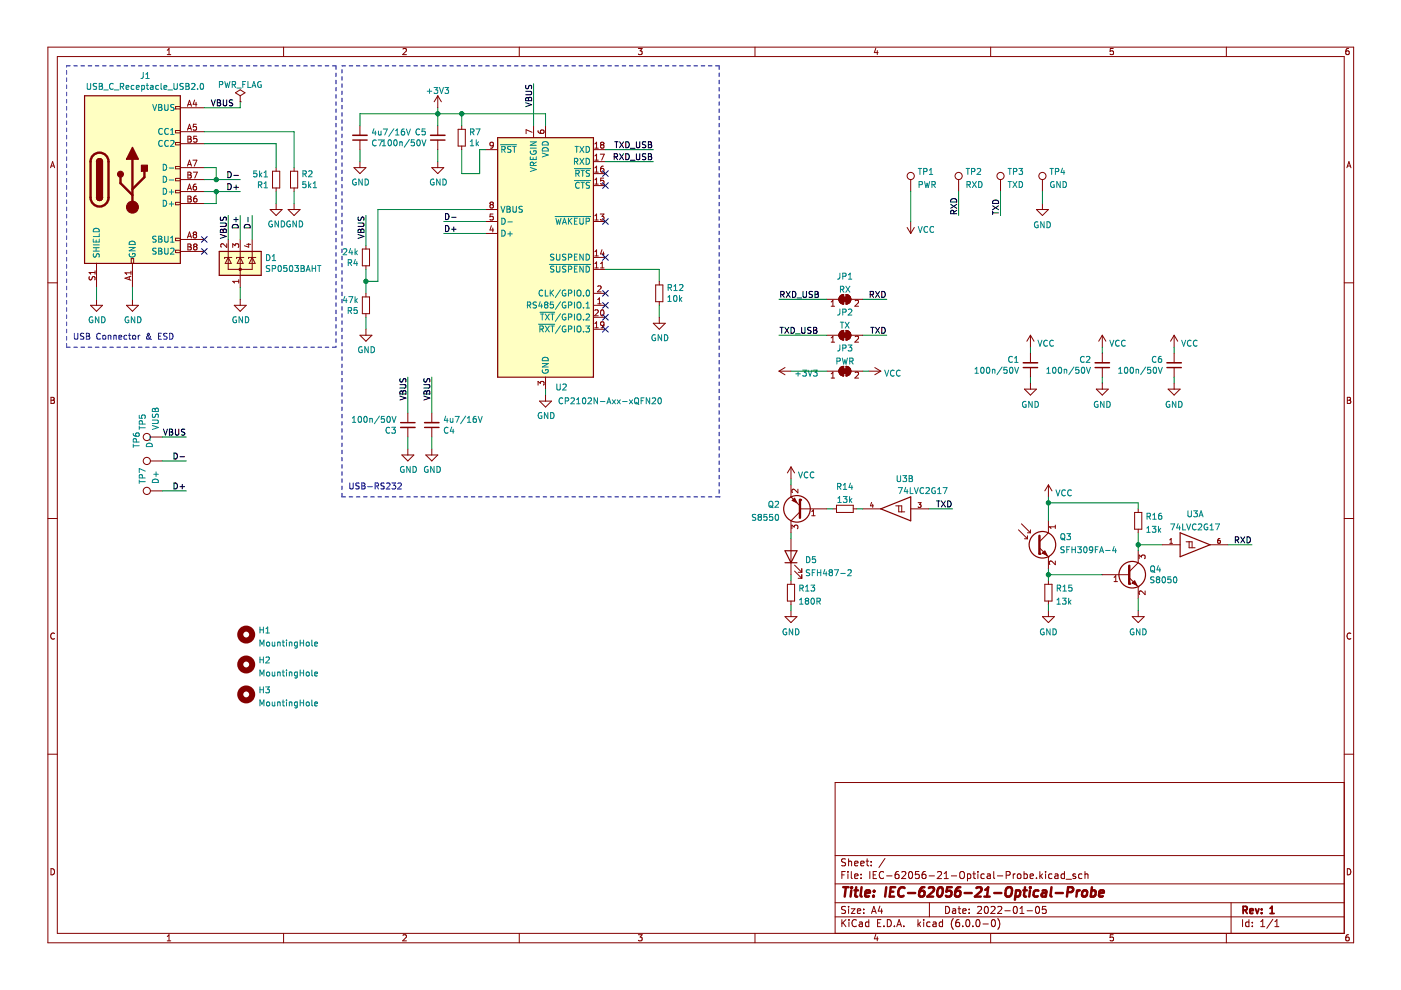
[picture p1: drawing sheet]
<svg xmlns="http://www.w3.org/2000/svg" width="297mm" height="210mm" viewBox="0 0 297 210" stroke-linecap="round" stroke-linejoin="round" font-family="sans-serif">
<path d="M.2 0h296.9v209.9h-296.9z" fill-rule="evenodd" fill="#fff" stroke="#fff" stroke-width=".21"/>
<g fill="none" stroke="#840000" stroke-width=".21">
<path d="M10.2 10h276.8v189.9h-276.8zM12.2 12h272.8v185.9h-272.8zM35.5 11.6h.7M35.5 10.7l.3-.4v1.3M60.1 10v2M85.4 10.4l.5-.1 .3 .4-.8 .9h.8M110.1 10v2M135.3 10.3h.8l-.4 .5 .4 .1v.6l-.2 .1-.6-.1M160.1 10v2M185.7 10.2l-.3 .9h.8M186 10.7v.9M210 10v2"/>
<path d="M236 10.3h-.6l-.1 .6 .7-.1v.7l-.2 .1-.5-.1M260 10v2M285.9 10.3h-.3l-.2 .3-.1 .7 .3 .3 .4-.1-.1-.7h-.3l-.3 .2M10.7 35.6l.5-1.3 .4 1.3M10.8 35.2h.7M37.2 22.6h1v.5h-1zM37.2 27.7h1v.5h-1zM37.2 30.2h1v.5h-1zM37.2 35.3h1v.5h-1zM37.2 37.8h1v.5h-1zM38.2 22.8h5.1M38.2 27.9h5.1"/>
<path d="M38.2 35.5h5.1M38.2 30.5h5.1M38.2 38.1h5.1M39.7 22.5l.5-1.2 .4 1.2M39.7 27.6l.5-1.3 .4 1.3M39.7 35.2l.5-1.2 .4 1.2M39.8 36.5h.5l.2 .2-.2 .4 .2 .1 .1 .3-.3 .3h-.5zM39.8 28.9h.5l.2 .2-.2 .4 .2 .1 .1 .3-.3 .2h-.5zM39.8 29.5h.5M39.8 37.1h.5M39.9 22.2h.6M39.9 27.2h.6"/>
<path d="M39.9 39.9h.6M39.9 34.9h.6M40.9 34h.8l-.5 1.2M41 36.5h.8l-.5 1.3M41.3 21.2l-.3 .9h.7M41.6 39l-.4 .1-.2 .2v.8l.2 .2 .4-.1v-.6l-.4-.1-.2 .3M41.6 21.7v.8M41.6 26.3h-.6v.6h.6v.6l-.2 .1-.4-.1M41.7 28.9h-.6l-.1 .6 .7-.1v.6l-.2 .1-.5-.1M57.8 36.3h1.5v3.6h-1.5zM58.5 35.5v.8M58.5 39.9v.7"/>
<path d="M75 35.5h2.6l-1.3 1.3zM76.3 26.7v2M76.3 29.7v2M76.3 34.3v1.2M91.5 35.5h2.6l-1.3 1.3zM92.8 26.7v2M92.8 29.7v2M92.8 34.3v1.2M97.1 27.4h1.6v3.6h-1.6zM97.9 26.7v.7M97.9 31v.7M103 31.7h2.5"/>
<path d="M104.6 30.7l-.2 .2h-.4l-.1-.6 .5-.2 .2 .3-.1 .7-.1 .3h-.4M112.8 28l-1.3-.5v.8M113.1 26.7v2.5M114.1 27.7v.3l.3 .2 .7 .1 .2-.3-.1-.4-.6 .1v.3l.2 .3M115.7 26.7v2.5M125.8 39.3h2.6M125.8 36.8h2.6M125.8 34.3h2.6M125.8 31.7h2.6M126.1 30.5l.4-.4v1.3M126.1 33l.4-.3v1.3M126.1 35.6l.4-.4v1.3"/>
<path d="M126.1 38.1l.4-.3v1.2M126.1 39h.7M126.1 36.5h.7M126.1 34h.7M126.1 31.4h.7M127.3 32.7h.8l-.5 1.3M127.6 30.7l-.3-.2 .3-.4h.2l.3 .3-.3 .3M127.6 30.7l-.3 .2 .1 .4 .2 .1h.2l.3-.2-.1-.4-.2-.1M127.6 30.7h.2M127.9 35.2l-.3 .1-.2 .2-.1 .8 .3 .2 .4-.1-.1-.6-.3-.1-.3 .3M128 37.8h-.6l-.1 .6 .6-.1 .1 .6-.2 .1-.5-.1M193.1 38.1v2.5"/>
<path d="M203.2 38.1v2.5M212.1 38.1v2.5M221 38.1v2.5M285.6 35.6l.4-1.3 .4 1.3M285.7 35.2h.6M10.2 60h2M18.9 58.6v.5l.2 .3 .3-.2 .3-.5h.3l.1 .7M20.2 57.4v.7M20.2 57.8h-1.3l.3 .3M20.5 55.8v5.1M27.4 58.7v.6M27.8 58.6l-1.3 .4 1.3 .4"/>
<path d="M27.8 57.5v.7M27.8 57.8h-1.3l.4 .4M27.8 54.8h.5v1h-.5zM28.1 55.8v5.1M37.2 42.9h1v.5h-1zM37.2 40.4h1v.5h-1zM37.2 50.5h1v.5h-1zM37.2 53.1h1v.5h-1zM38.2 40.6h5.1M38.2 50.8h5.1M38.2 43.2h5.1M38.2 53.3h5.1"/>
<path d="M39.7 40.3l.5-1.3 .4 1.3M39.7 50.5l.5-1.3 .4 1.3M39.8 41.6h.5l.2 .2-.2 .4 .2 .1 .1 .3-.3 .2h-.5zM39.8 51.7h.5l.2 .3-.2 .3 .2 .2 .1 .3-.3 .2h-.5zM39.8 42.2h.5M39.8 52.3h.5M39.9 50.1h.6M41.2 49.7l-.2-.2 .2-.3h.2l.3 .2-.3 .3M41.2 49.7l-.2 .3v.2l.2 .3h.2l.3-.3v-.2l-.3-.3M41.2 49.7h.2M41.3 52.3l-.3-.3 .3-.3h.2l.3 .3-.3 .3M41.3 52.3l-.3 .2v.3l.3 .2h.2l.3-.2v-.3l-.3-.2"/>
<path d="M41.3 52.3h.2M41.7 41.6h-.4l-.2 .3-.1 .7 .3 .2 .4-.1v-.6h-.4l-.3 .2M48.1 51.7v.8l-.9-.8-.4 .2 .1 .5M48.4 50.8v6.3h5.1v-6.3M48.4 54.6l.6 1.2h-1.2zM49.2 54.6h-1.6v.2M49.3 52.5v-.8l.5 .4 .2-.4h.5l.1 .2-.1 .6M50.6 59.7h-1.3l.4 .3M50.6 59.3v.7M50.9 54.6l.7 1.2h-1.3zM50.9 50.8v10.1M51.7 54.6h-1.5v.2"/>
<path d="M52.3 51.8h.9M52.7 51.6v.8l-.9-.3M53.5 54.6l.6 1.2h-1.3zM54.2 54.6h-1.5v.2M57.3 44.4h2.5l-1.3 1.3zM58.5 43.2v1.2M61.1 44.4h2.5l-1.2 1.3zM62.4 43.2v1.2M103 47h2.5M103 49.5h2.5M103 44.4h2.5M104.1 43.4l-.2-.3 .2-.3h.3l.2 .3-.2 .3"/>
<path d="M104.1 43.4l-.2 .2v.3l.2 .2h.3l.2-.2-.1-.4-.1-.1M104.1 43.4h.3M104.2 47.9l-.3 .9h.8M104.5 48.3v.9M104.5 45.4h-.6v.6l.6-.1v.6l-.1 .1-.5-.1M125.8 57.1h2.6M125.8 47h2.6M125.8 54.6h2.6M126.1 56.8h.7M126.1 45.7l.4-.3v1.2M126.1 53.4l.4-.4v1.3M126.1 55.9l.4-.4v1.3"/>
<path d="M126.1 46.6h.7M126.1 54.3h.7M127.3 45.4h.8l-.5 .5 .4 .1v.5l-.2 .1-.5-.1M127.3 56.8h.8M127.3 55.9l.4-.4v1.3M127.6 52.9l-.3 .9h.8M127.9 53.4v.9M192.3 48.2l.8 1.3M193.1 47v2.5M193.9 48.2l-.8 1.3M219.7 44.4h2.6l-1.3 1.3zM221 43.2v1.2"/>
<path d="M285 60h2M19.2 64.7h2.5l-1.2 1.3zM20.5 63.5v1.2M26.8 64.7h2.6l-1.3 1.3zM28.1 63.5v1.2M49.7 64.7h2.5l-1.3 1.3zM50.9 63.5v1.2M115.7 80v2.5M125.8 64.7h2.6M125.8 69.8h2.6M125.8 62.2h2.6M125.8 67.3h2.6"/>
<path d="M126.1 65.8l.5-.1 .2 .4-.7 .9h.7M126.1 68.6l.4-.4v1.3M126.1 69.5h.7M126.7 64.4h.7M126.7 63.5l.4-.4v1.3M126.7 60.7l.5-.1 .2 .4-.7 .9h.7M127.4 65.8l.2-.1a.68 .68 0 0 1 .5 .6 .68 .68 0 0 1-.5 .7l-.3-.5zM128.1 68.8l-.3 .2h-.4v-.7l.4-.1 .3 .3-.1 .7-.2 .2-.4 .1M138.5 68.5h2.5l-1.2 1.3zM139.8 67.3v1.2M165.2 78.7h2.5M165.2 78.7l1.2 .8"/>
<path d="M166.4 77.9l-1.2 .8M175.3 78.7h2.6M176.2 79.3l.4-.4v1.3M178.2 78l.7-.3v2a1.02 1.02 0 0 1-1-.6 1.02 1.02 0 0 1 .3-1.1zM179.4 77.7a1.02 1.02 0 0 1 1 1 1.02 1.02 0 0 1-1 1zM180.4 78.7h2.5M181.3 79l.5-.1 .2 .4-.8 .9h.8M218.5 71.1v2.5M218.5 74.9v2M218.5 77.9v2.1M218.5 71.1l-.8 1.2M218.5 71.1l.7 1.2"/>
<path d="M233.7 71.1l-.8 1.2M233.7 71.1v2.5M233.7 74.9v2M233.7 77.9v2.1M233.7 71.1l.8 1.2M248.9 71.1l-.7 1.2M248.9 71.1v2.5M248.9 74.9v2M248.9 77.9v2.1M248.9 71.1l.8 1.2M10.8 84.2h.4l.3 .3-.3 .4 .3 .1 .1 .3-.3 .2h-.5zM10.8 84.9h.4"/>
<path d="M31.9 92.7h2.5M31.9 97.7h2.5M114.1 81.7v-.8l.5 .4 .1-.4h.5l.1 .2-.1 .6M114.4 85h2.5l-1.2 1.3zM115.7 83.8v1.2M167.7 99l-.8 1.3M167.7 99v2.5M167.7 99l.8 1.3M176.2 80.2h.8M217.2 82.5h2.5l-1.2 1.3zM218.5 81.2v1.3M232.4 82.5h2.6l-1.3 1.3z"/>
<path d="M233.7 81.2v1.3M247.7 82.5h2.5l-1.3 1.3zM248.9 81.2v1.3M285.7 84.2h.4l.2 .3-.2 .4 .2 .1 .1 .3-.2 .2h-.5zM285.7 84.9h.4M10.2 109.9h2M167.7 105.4h.1M167.7 105.4l1.9 1.9M169.6 108.5l-1.9 1.9M176.6 107.9h.8M177.4 107.1h3.5v1.6h-3.5zM180.9 107.9h.8"/>
<path d="M285 109.9h2M11.6 134.3a.58 .58 0 0 0-.9 .6 .58 .58 0 0 0 .9 .5M286.4 134.3a.58 .58 0 0 0-.8 .6 .58 .58 0 0 0 .8 .5M10.2 159.9h2M285 159.9h2M285 165.9h-107.9v32M10.8 184.2a.66 .66 0 0 1 .8 .6 .66 .66 0 0 1-.8 .7zM35.5 198.6l.3-.4v1.3M35.5 199.5h.7M60.1 197.9v2M85.4 198.3l.5-.1 .3 .4-.8 .9h.8M110.1 197.9v2"/>
<path d="M135.3 198.2h.8l-.4 .5 .4 .1v.6l-.2 .1-.6-.1M160.1 197.9v2M177.1 194.4h107.9M177.1 191.4h107.9M177.1 187.4h107.9M177.1 181.4h107.9M178.5 195v1.5M178.5 185.5h.5M178.7 195.6l.7 .9M179.2 184.8h-.7v1.5M179.3 192.2h-.6l-.2 .1v.4l.6 .3 .2 .4-.3 .3-.6-.1M179.3 182.2l-.6-.1-.2 .1v.5l.6 .2 .2 .4-.3 .3-.6-.1"/>
<path d="M179.4 195l-.9 .8M179.8 184.8v.1M179.8 185.3v1M179.9 182.1v1.5M179.9 192.2v.1M179.9 192.7v1M179.9 182.7l.2-.1 .4 .1 .1 .9M180 195v.1M180 195.5v1M180.5 192.7h.8l-.8 1h.8M180.5 184.8v1.3l.2 .2M181.2 185.8l.7-.2-.1-.2-.4-.1-.2 .2 .1 .7h.5"/>
<path d="M181.2 183.1l.7-.2-.1-.2-.4-.1-.2 .2 .1 .7h.5M181.6 195.1a.71 .71 0 0 0-1 .5 .71 .71 0 0 0 .7 .9l.3-.2M181.8 193.2l.7-.2-.1-.3h-.4l-.2 .2v.7h.6M182.2 195.5h.6v1M182.5 183.1l.7-.2-.1-.2-.4-.1-.2 .2 .1 .7h.5M182.6 186.1v.2M182.6 185.4v.1M182.8 195.8l-.5 .1-.2 .2 .2 .4 .5-.1M183.1 192.7v.2M183.1 193.5v.2M183.6 182.6h.6M183.8 182.1v1.3l.4 .2"/>
<path d="M184.2 195.5h-.4l-.3 .3 .1 .6h.6M184.2 195v1.5M184.4 184.8v1.5M184.7 183.4v.2M184.7 182.7v.1M184.8 193.7l.5-1.5 .5 1.5M184.9 193.2h.7M185.1 185.5h.5M185.7 198.1l-.3 .9h.8M185.8 184.8h-.7v1.5h.7M186 198.6v.9M186.1 195.7h.5"/>
<path d="M186.6 192.1l-.4 1.1h.9M186.8 195h-.7v1.5h.7M186.9 192.7v1M187.3 184.9a.71 .71 0 0 0-.9 .5 .71 .71 0 0 0 .7 .9l.2-.2M187.4 196.3v.2M187.6 182l-1.3 1.9M188 185.7h1.1M188.1 195a.76 .76 0 0 1 .9 .7 .76 .76 0 0 1-.9 .8zM189.6 196.3v.2M190.1 196.5l.5-1.5 .5 1.5M190.3 196h.7M190.5 184.8l-.4 .1a1.01 1.01 0 0 0 0 1.4l.5-.2v-.5l-.3-.2h-.2l-.3 .2"/>
<path d="M191.2 184.9l.6-.1 .3 .4-1 1.1h1M191.6 196.3v.2M192.8 184.9l.2-.1a.8 .8 0 0 1 .5 .7 .8 .8 0 0 1-.5 .8l-.4-.6zM194.6 195v1.5M194.8 195.9l.4 .6M194.8 184.8h-.7v.7l.2-.1h.5l.1 .2-.1 .5-.2 .2-.5-.2M195.2 195.5l-.6 .5M195.8 195v.1M195.8 195.5v1M196.2 184.8l-.4 .1a1.01 1.01 0 0 0 0 1.4l.5-.2v-.5l-.2-.2h-.3l-.3 .2M197 185.7h1.1M197 191.4v3"/>
<path d="M197.2 195.5h-.4l-.3 .3 .1 .6h.6M197.8 195.5h.6l.1 1M198.5 195.8l-.5 .1-.2 .2 .2 .4 .5-.1M198.8 184.9l.5-.1 .3 .4-.9 1.1h.9M199.8 195.5h-.4l-.3 .3 .2 .6h.5M199.8 195v1.5M200.2 186.3h.9M200.2 185.2l.4-.4v1.5M200.5 192.2a.76 .76 0 0 1 .8 .7 .76 .76 0 0 1-.8 .8zM201.7 185.7h1.1M202 192.7h.6v1M202.1 194.8a1.72 1.72 0 0 0 0 2.2"/>
<path d="M202.6 193l-.5 .1-.2 .2 .2 .4 .5-.1M203.1 192.7h.6M203.3 192.2v1.3l.4 .2M203.3 195h-.4a1.01 1.01 0 0 0 0 1.5l.5-.2 .1-.5-.3-.3-.4 .1-.2 .2M203.6 185l.2-.2a.5 .5 0 0 1 .7 .5v.5a.5 .5 0 0 1-.5 .5 .5 .5 0 0 1-.5-.5zM204.1 193.2l.7-.2v-.3h-.5l-.2 .2 .1 .7h.6M204.1 196.3v.2M204.9 195.1l.2-.1a.8 .8 0 0 1 .5 .7 .8 .8 0 0 1-.5 .8l-.3-.6zM205.1 185.4l.4-.1 .3 .3-.1 .6h-.6M205.1 185.3v1.5M205.5 193.5v.2M205.5 192.7v.2"/>
<path d="M206.3 196.3v.2M206.3 185.3h.5M206.5 184.8v1.3l.3 .2M207 195.1l.3-.1a.8 .8 0 0 1 .5 .7 .8 .8 0 0 1-.5 .8l-.4-.6zM207.3 192.3l.5-.1 .3 .4-.9 1.1h.9M207.3 184.8v.1M207.3 185.3v1M208.4 195.9h1.1M208.7 185.4l-.4-.1-.3 .3 .1 .6h.6M208.8 192.3l.2-.1a.8 .8 0 0 1 .6 .7 .8 .8 0 0 1-.6 .8l-.3-.6zM209.3 185.4h.6l.1 .9M210 185.6l-.5 .1-.2 .2 .2 .4 .5-.1"/>
<path d="M210 197.9v2M210.1 192.3l.6-.1 .3 .4-1 1.1h1M210.3 195.1l.2-.1a.8 .8 0 0 1 .6 .7 .8 .8 0 0 1-.6 .8l-.3-.6zM210.7 184.8v1.3l.2 .2M211.5 185.7h1.1M211.5 192.3l.6-.1 .3 .4-.9 1.1h.9M211.5 194.8a1.72 1.72 0 0 1 0 2.2M213 193.1h1.2M213.3 185.6l.7-.1 .2-.2-.1-.4-.8-.1v1.5M214.8 185.3v1M215 192.3l.2-.1a.8 .8 0 0 1 .5 .7 .8 .8 0 0 1-.5 .8l-.4-.6zM215.3 185.3l-.5 .3"/>
<path d="M215.8 185.4l.2-.1 .4 .1 .1 .6-.2 .2-.3 .1-.2-.2zM216.3 193.7h.8M216.3 192.6l.4-.4v1.5M217.1 185.4l.4-.1 .3 .3-.1 .6h-.6M217.1 184.8v1.5M217.8 193.1h1.1M218.4 185.8l.7-.2-.1-.2-.4-.1-.2 .2 .1 .7h.5M219.7 192.3l.2-.1a.8 .8 0 0 1 .5 .7 .8 .8 0 0 1-.5 .8l-.4-.6zM219.8 186.1v.2M220.5 184.8v1.5M220.6 185.7l.4 .6M221 185.3l-.5 .6"/>
<path d="M221.7 184.8v.1M221.7 185.3v1M221.8 192.2h-.8v.7l.2-.2 .5 .1 .1 .2v.5l-.3 .2-.5-.2M223 185.4l-.4-.1-.3 .3 .2 .6h.5M223.7 185.4h.6v.9M224.3 185.6l-.5 .1-.2 .2 .2 .4 .5-.1M225.7 185.4l-.4-.1-.3 .3 .1 .6h.6M225.7 184.8v1.5M226 186.4h1.2M228 185.4l-.3-.1-.2 .2v.2l.5 .2v.3h-.5M229.4 185.4l-.4-.1-.3 .3 .1 .6h.6M230 185.4l.2-.1 .4 .1 .1 .9"/>
<path d="M230 184.8v1.5M236 198.2h-.6l-.1 .6 .7-.1v.7l-.2 .1-.5-.1M260 197.9v2M261 191.4v6.5M263.4 195v1.5M264.8 195.5h-.4l-.3 .3 .1 .6h.6M264.8 195v1.5M265.5 196.3v.2M265.5 195.5v.2M267.3 196.5h.9M267.3 195.4l.4-.4v1.5M269.9 194.9l-1.3 1.9"/>
<path d="M270.3 196.5h.9M270.3 195.4l.4-.4v1.5M285.7 184.2a.66 .66 0 0 1 .7 .6 .66 .66 0 0 1-.7 .7zM285.9 198.2h-.3l-.2 .3-.1 .7 .3 .3 .4-.1-.1-.7h-.3l-.3 .2"/>
<circle cx="193.1" cy="37.3" r=".76"/>
<circle cx="203.2" cy="37.3" r=".76"/>
<circle cx="212.1" cy="37.3" r=".76"/>
<circle cx="221" cy="37.3" r=".76"/>
<circle cx="31.1" cy="97.7" r=".76"/>
<circle cx="31.1" cy="92.7" r=".76"/>
</g>
<path d="M263.6 193l.7-.1 .1-.2-.1-.4-.7-.1v1.5M263.9 193l.5 .7M265 193.2l.7-.2-.1-.3h-.4l-.2 .2 .1 .7h.5M266.2 192.7l.4 1 .3-1M267.5 193.5v.2M267.5 192.7v.2M269.3 193.7h.8M269.3 192.6l.4-.4v1.5" fill="none" stroke="#840000" stroke-width=".39"/>
<g fill="none" stroke="#840000" stroke-width=".52">
<path d="M178.8 188.1h1.1M179.3 188.1l-.2 2M180.5 188.8l-.2 1.3M180.6 188.1v.2M181.2 188.8h.7M181.5 188.1l-.2 1.7 .1 .2 .4 .1M182.7 188.1l-.2 1.7 .2 .3M183.5 189.4l.9-.2v-.3l-.6-.1-.3 .3v.9h.7M185.2 189.9v.2M185.3 188.9v.2M187.9 188.1l-.2 2M188.7 189.1h.7"/>
<path d="M189.8 188.1h-.9l-.3 2h1M191.8 188.3a.88 .88 0 0 0-1 0 .88 .88 0 0 0-.4 .9 .69 .69 0 0 0 .4 .8 .69 .69 0 0 0 .8-.1M192.5 189.3h1.5M196 188.1a.91 .91 0 0 0-1.1 .9l-.1 .7 .2 .3a.66 .66 0 0 0 1-.3v-.5l-.1-.2a.66 .66 0 0 0-1 .2M196.9 188.3l.3-.2h.5l.3 .2v.4l-.1 .3-1.3 1.1h1.2M199 188.3l.5-.2a1.19 1.19 0 0 1-.4 2l-.3-.2-.1-.6zM201.8 188.1h-.9l-.3 1 .4-.2 .6 .1 .2 .2-.2 .7-.3 .2h-.5l-.3-.2M203.6 188.1a.91 .91 0 0 0-1 .9l-.1 .7 .1 .3a.66 .66 0 0 0 1-.3l.1-.5-.2-.2a.66 .66 0 0 0-1 .2M204.5 189.3h1.5M207 188.3l.3-.2h.5l.3 .2v.4l-.1 .3-1.3 1.1h1.2M208.7 190.1h1.1M208.9 188.7l.6-.6-.2 2"/>
<path d="M210.8 189.3h1.5M213.4 188.4a.69 .69 0 0 1 1.1 0 1.47 1.47 0 0 1-.6 1.7l-.5-.1a1.5 1.5 0 0 1 0-1.6zM215.4 188.9h.8l.1 .3v.5a.66 .66 0 0 1-1 .3M215.4 188.8l-.2 2M217 188.8h.7M217.3 188.1l-.2 1.7 .1 .2 .3 .1M218.4 188.8l-.2 1.3M218.5 188.1l-.1 .2M220.2 188.9a.66 .66 0 0 0-1 .3l-.1 .5 .2 .3h.7M221 188.9h.8l-.1 1.2M221.8 189.2l-.6 .1a.4 .4 0 0 0-.4 .4 .4 .4 0 0 0 .3 .4l.6-.1M222.9 188.1l-.2 1.7 .3 .3"/>
<path d="M223.8 189.3h1.6M226.3 189.2h.8l.3-.2a.51 .51 0 0 0-.2-.9h-.7l-.3 2M228.4 188.8l-.2 1.3M228.9 188.8l-.3 .1-.3 .3M229.6 189l.1-.1a.5 .5 0 0 1 .8 .3l-.1 .5-.2 .3a.5 .5 0 0 1-.8-.3zM231.4 188.9h.8l.1 .3v.5a.66 .66 0 0 1-1 .3M231.5 188.1l-.2 2M233.1 189.4l.9-.2v-.3h-.8l-.2 .9 .3 .3 .5-.1"/>
</g>
<g fill="none" stroke="#008484" stroke-width=".21">
<path d="M18.5 17.7v1l.2 .3h.3l.2-.3v-1M20.5 17.7l-.7 .1v.4l.6 .2 .1 .3-.2 .3-.5-.1M21 17.7h.5l.2 .2-.2 .4 .2 .1 .1 .3-.3 .3h-.5zM21 18.3h.5M22 19.1h1M24 17.8a.56 .56 0 0 0-.8 .5 .56 .56 0 0 0 .8 .5M24.2 19.1h1M25.5 18.3h.6l.1-.5-.7-.1v1.3M25.8 18.3l.4 .7M26.7 18.5l.6-.1v-.2l-.4-.1-.2 .2 .1 .6h.5M28.4 18.2l-.4-.1-.2 .2 .1 .6h.5M28.9 18.5l.6-.1-.1-.2-.3-.1-.2 .2 .1 .6h.4"/>
<path d="M30 18.2l.4-.1 .2 .2-.1 .6h-.5M30 18.1v1.3M30.4 15.4l-.1 1.1-.4 .1M30.9 16.6h.7M30.9 15.7l.4-.3v1.2M31 18.1h.5M31.2 17.7v1.1l.3 .2M31.9 18.2h.5l.1 .8M32.5 18.4l-.6 .3 .1 .3 .5-.1M33.6 18.2l-.4-.1-.2 .2 .1 .6h.5M34.2 17.7v1.1l.1 .2M34.8 18.5l.6-.1-.1-.2-.4-.1-.1 .2v.6h.5"/>
<path d="M35.6 19.1h1M36.9 17.7v1l.2 .3 .4-.1 .1-.2v-1M38.9 17.7l-.7 .1v.4l.5 .2 .2 .3-.3 .3-.5-.1M39.4 17.7h.4l.3 .2-.3 .4 .3 .1v.3l-.2 .3h-.5zM39.4 18.3h.4M40.6 17.8l.5-.1 .2 .3-.7 1h.7M41.9 18.8v.2M42.6 17.8l.1-.1a.68 .68 0 0 1 .5 .6 .68 .68 0 0 1-.5 .7l-.3-.5zM32.4 22.2l.4 1.2 .4-1.2M33.6 22.2h.5l.2 .2-.2 .4 .2 .1 .1 .3-.3 .2h-.5zM33.6 22.8h.5M34.4 29.9a.56 .56 0 0 0-.8 .5 .56 .56 0 0 0 .8 .5"/>
<path d="M34.4 27.3a.56 .56 0 0 0-.8 .6 .56 .56 0 0 0 .8 .5M34.6 39.9a.64 .64 0 0 1 .7 .7 .64 .64 0 0 1-.7 .6zM34.6 37.4a.64 .64 0 0 1 .7 .6 .64 .64 0 0 1-.7 .7zM34.6 34.8a.64 .64 0 0 1 .7 .7 .64 .64 0 0 1-.7 .6zM34.9 22.2v1l.3 .2h.3l.1-.2v-1M35.7 29.9a.56 .56 0 0 0-.8 .5 .56 .56 0 0 0 .8 .5M35.7 27.3a.56 .56 0 0 0-.8 .6 .56 .56 0 0 0 .8 .5M35.9 35.6h.9M35.9 38.2h.9M36.2 29.9l.5-.1 .2 .3-.8 .9h.8M36.2 28.5h.7M36.2 27.6l.3-.4v1.3"/>
<path d="M36.9 22.2h-.5l-.2 .2 .1 .3 .5 .2v.4l-.6 .1M54.4 36.2h-.6v.6h.6v.6l-.2 .1-.4-.1M54.8 39.2h.6l.1-.5-.7-.1v1.2M55 36.2v1.3M55.1 39.2l.4 .6M55.2 37l.3 .5M55.5 36.7l-.5 .4M56 39.8h.7M56 36.6l.4-.4v1.3M56 38.9l.4-.3v1.2M56 37.5h.7M75.5 38a.58 .58 0 0 0-.8 .6 .58 .58 0 0 0 .8 .5v-.4h-.2"/>
<path d="M76.8 38v1.2l-.7-1.2v1.2M77.4 38a.64 .64 0 0 1 .7 .6 .64 .64 0 0 1-.7 .6zM79.3 27.3l-.3 .9h.8M79.6 27.8v.8M79.8 29.8a.56 .56 0 0 0-.8 .5 .56 .56 0 0 0 .8 .5M80.2 29.7h.8l-.5 1.2M80.2 27.8l.1 .8 .5-.1M80.8 27.8v.8M81.1 30.9h.7M81.1 30l.3-.4v1.3M81.3 27.4h.8l-.5 1.2M82.4 29.8l.2-.2a.68 .68 0 0 1 .4 .7 .68 .68 0 0 1-.4 .6l-.3-.5z"/>
<path d="M83.5 27.3l-1.1 1.6M83.6 29.8l.2-.2a.68 .68 0 0 1 .4 .7 .68 .68 0 0 1-.4 .6l-.3-.5zM83.9 28.6h.7M83.9 27.7l.3-.3v1.2M84.7 30.2l.5-.1 .1 .8M84.7 30.1v.8M85.7 27.4h-.4l-.2 .3v.7l.2 .2 .4-.1v-.6l-.4-.1-.2 .3M86.2 27.4l.4 1.2 .4-1.2M86.8 29.6l-1.1 1.6M87.8 29.6h-.6v.6h.6v.6l-.2 .1-.4-.1M88.5 29.8l.2-.2a.68 .68 0 0 1 .4 .7 .68 .68 0 0 1-.4 .6l-.3-.5zM89 27.5a.56 .56 0 0 0-.8 .5 .56 .56 0 0 0 .8 .5"/>
<path d="M89.5 29.6l.4 1.3 .4-1.3M90.1 27.3h-.6v.6h.6v.6l-.2 .1-.4-.1M92 38a.58 .58 0 0 0-.8 .6 .58 .58 0 0 0 .8 .5v-.4h-.2M93.3 38v1.2l-.7-1.2v1.2M93.9 38a.64 .64 0 0 1 .7 .6 .64 .64 0 0 1-.7 .6zM99.7 30.9h.7M99.7 30l.4-.4v1.3M99.8 28l.6-.1v-.4l-.6-.2v1.3M100.1 28l.4 .6M100.9 27.3h.9l-.6 1.3M101 29.6v1.3M101.1 30.4l.4 .5"/>
<path d="M101.5 30.1l-.5 .4M106.1 30.7h3.4M106.4 31.7l.6-.1 .1-.4-.7-.2v1.3M106.7 31.7l.4 .6M108.3 31.1l-.6 .1v.3l.5 .3 .1 .3-.2 .2-.5-.1M108.7 31h.7M109.1 31v1.3M112.4 35.5l1.3 .4-1.3 .5M112.4 33.2v.6h1.3v-.6M112.4 31.4h1.3M112.4 30.1h1.3l-1.3 .7h1.3M112.5 32a.58 .58 0 0 0 .6 .7 .58 .58 0 0 0 .5-.7h-.4v.2"/>
<path d="M113 33.4v.4M113.1 35.1l-.1-.6-.4-.1-.2 .7h1.3M113.7 34.4l-.6 .4M115 32.4l1.2 .5-1.2 .4M115.1 30.1a.66 .66 0 0 1 .8 0 .66 .66 0 0 1 .3 .6h-1.2zM115.1 31.4a.66 .66 0 0 1 .8-.1 .66 .66 0 0 1 .3 .7h-1.2zM121.8 34.2h.6l.1-.5-.7-.1v1.2M121.8 38.3h3.4M121.8 35.8h3.4M121.9 31h.7M122.1 36.8l.6-.1 .1-.5-.7-.1v1.3M122.1 34.2l.4 .6"/>
<path d="M122.3 31v1.3M122.4 36.8l.4 .6M122.8 38.8a.56 .56 0 0 0-.8 .5 .56 .56 0 0 0 .8 .5M122.9 33.6l.9 1.2M122.9 31l.9 1.3M123.2 38.7h.7M123.2 36.1h.7M123.5 36.1v1.3M123.5 38.7v1.2M123.8 33.6l-.9 1.2M123.8 31l-.9 1.3M124.3 31a.64 .64 0 0 1 .7 .7 .64 .64 0 0 1-.7 .6z"/>
<path d="M124.3 33.6a.64 .64 0 0 1 .7 .6 .64 .64 0 0 1-.7 .6zM125 38.7h-.5l-.2 .2 .1 .3 .5 .2v.4l-.6 .1M125 36.2l-.5-.1-.2 .3 .1 .3 .5 .2v.4h-.6M194.7 35.7h.7M194.9 39.2l.6-.1v-.5l-.6-.1v1.3M195 35.7v1.3M195.8 36.4l.6-.1 .1-.5-.7-.1v1.3M196 38.5l.3 1.3 .3-1 .2 1 .3-1.3M197 37h.8M197 36.1l.4-.4v1.3M197.6 39.2l.6-.1 .1-.5-.7-.1v1.3M197.9 39.2l.4 .6"/>
<path d="M204.8 35.7h.8M205 39.2l.6-.1 .1-.5-.7-.1v1.3M205.2 35.7v1.3M205.3 39.2l.4 .6M206 36.4l.6-.1 .1-.5-.7-.1v1.3M206.2 38.5l.8 1.3M207 38.5l-.8 1.3M207.2 35.8l.5-.1 .2 .4-.8 .9h.8M207.5 38.5a.64 .64 0 0 1 .7 .6 .64 .64 0 0 1-.7 .7zM213.7 35.7h.8M213.7 38.5h.8M214.1 35.7v1.3"/>
<path d="M214.1 38.5v1.3M214.8 38.5l.8 1.3M214.9 36.4l.6-.1v-.5l-.6-.1v1.3M215.6 38.5l-.8 1.3M216 35.7h.8l-.4 .5 .3 .1v.6l-.1 .1-.6-.1M216.1 38.5a.64 .64 0 0 1 .7 .6 .64 .64 0 0 1-.7 .7zM222.6 35.7h.7M223 35.7v1.3M223.5 38.5a.58 .58 0 0 0-.8 .6 .58 .58 0 0 0 .8 .5v-.4h-.2M223.8 36.4l.6-.1v-.5l-.6-.1v1.3M224.8 38.5v1.3l-.7-1.3v1.3M225.3 35.7l-.3 .9h.8"/>
<path d="M225.4 38.5a.64 .64 0 0 1 .7 .6 .64 .64 0 0 1-.7 .7zM225.6 36.1v.9M19.8 50.7v.6h1.2v-.6M19.8 53.2h1.2M19.8 52.5h1.2M19.8 51.9h1.2M19.8 53.8l.1 .7h.4l.2-.6 .3-.1 .2 .2v.5M20 48.5a.66 .66 0 0 1 .7 0 .66 .66 0 0 1 .3 .6h-1.2zM20.4 50.9v.4M20.4 52.5v.7M21 49.6v.6h-1.2M27.4 52.5h1.3l-1.3 .7h1.3"/>
<path d="M27.4 53.8a.58 .58 0 0 0 .6 .7 .58 .58 0 0 0 .5-.8h-.4v.3M27.6 51.3a.66 .66 0 0 1 .7-.1 .66 .66 0 0 1 .4 .7h-1.3zM33.1 52.7l-.5-.1-.2 .3 .1 .3 .5 .2v.4h-.6M33.1 50.1h-.5l-.2 .2 .1 .3 .5 .3v.3l-.6 .1M33.6 52.6h.5l.2 .3-.2 .3 .2 .1 .1 .3-.3 .3h-.5zM33.6 50.1h.5l.2 .2-.2 .4 .2 .1 .1 .3-.3 .2h-.5zM33.6 50.7h.5M33.6 53.2h.5M34.6 42.5a.64 .64 0 0 1 .7 .6 .64 .64 0 0 1-.7 .6zM34.9 52.6v1l.3 .3 .3-.1 .1-.2v-1M34.9 50.1v1l.3 .2h.3l.1-.2v-1M35.9 40.7h.9"/>
<path d="M35.9 43.2h.9M36.2 52.7l.5-.1 .2 .4-.8 .9h.8M36.2 50.4l.3-.3v1.2M36.2 51.3h.7M36.4 40.2v1M36.4 42.8v.9M56.5 54a.64 .64 0 0 1 .7 .6 .64 .64 0 0 1-.7 .7zM57.2 56.4l-.5-.1-.2 .2 .1 .3 .5 .3v.3l-.6 .1M57.7 46.9a.58 .58 0 0 0-.7 .6 .58 .58 0 0 0 .8 .5v-.4h-.3M57.7 54.3l.4-.3v1.3M57.7 55.3h.7M57.7 57l.6-.1 .1-.5-.7-.1v1.3"/>
<path d="M59 46.9v1.2l-.7-1.2v1.2M59.1 56.4l.1-.1a.68 .68 0 0 1 .5 .6 .68 .68 0 0 1-.5 .7l-.3-.5zM59.6 46.9a.64 .64 0 0 1 .8 .6 .64 .64 0 0 1-.8 .6zM60.8 56.3h-.6l-.1 .6 .6-.1 .1 .6-.2 .2-.5-.2M61.5 56.4l.2-.1a.68 .68 0 0 1 .4 .6 .68 .68 0 0 1-.4 .7l-.3-.5zM61.5 46.9a.58 .58 0 0 0-.7 .6 .58 .58 0 0 0 .8 .5v-.4h-.3M62.5 56.3h.8l-.4 .5 .3 .1v.5l-.2 .2-.5-.2M62.8 46.9v1.2l-.7-1.2v1.2M63.4 46.9a.64 .64 0 0 1 .8 .6 .64 .64 0 0 1-.8 .6zM63.8 56.3h.5l.2 .2-.2 .4 .2 .1 .1 .3-.3 .3h-.5zM63.8 56.9h.5M64.9 57.6l.4-1.3 .5 1.3"/>
<path d="M65 57.2h.6M66.2 56.9h.7M66.2 56.3v1.3M66.9 56.3v1.3M67.3 56.3h.8M67.7 56.3v1.3M106.2 43.7l.4 1.3 .5-1.3M106.4 46.3a.64 .64 0 0 1 .7 .6 .64 .64 0 0 1-.7 .6zM106.4 48.8a.64 .64 0 0 1 .7 .6 .64 .64 0 0 1-.7 .7zM107.5 43.7h.4l.2 .3-.2 .3 .2 .2 .1 .3-.2 .2h-.5zM107.5 44.3h.4M107.7 49.6h.9"/>
<path d="M107.7 47.1h.9M108.1 49.1v1M108.8 43.7v1.1l.2 .2h.2l.3-.2v-1.1M110.7 43.8l-.6 .1v.3l.5 .3 .1 .3-.2 .2-.5-.1M116.5 56.1h8.7M117.4 56.5h-.6v.4l.5 .2 .1 .4-.2 .2-.5-.1M117.4 53.9l-.6 .1v.4l.5 .2 .1 .3-.2 .3-.5-.1M117.7 45.9h7.5M117.9 46.3l.3 1.2 .2-.9 .2 .9 .3-1.2M118 56.4v1.1l.2 .2h.3l.2-.2v-1.1M118 53.9v1l.2 .3h.3l.2-.3v-1M119.2 47.5l.5-1.2 .4 1.2"/>
<path d="M119.4 47.2h.6M120 53.9l-.7 .1v.4l.6 .2 .1 .3-.3 .3-.5-.1M120 56.5h-.7v.4l.6 .2 .1 .4-.3 .2-.5-.1M120.5 46.3v1.2M120.5 54.5h.6l.1-.5-.7-.1v1.3M120.5 57.1l.6-.1 .1-.5-.7-.1v1.3M120.7 46.8l.5 .7M121.2 46.3l-.7 .7M121.8 57h.4M121.8 46.9h.4M121.8 54.5h.4M122.4 46.3h-.6v1.2h.6"/>
<path d="M122.4 53.9h-.6v1.3h.6M122.4 56.4h-.6v1.3h.6M122.9 46.3v1l.3 .2h.2l.3-.2v-1M123.7 53.9v1.3l-.8-1.3v1.3M123.7 56.4v1.3l-.8-1.3v1.3M124.3 56.4a.64 .64 0 0 1 .7 .7 .64 .64 0 0 1-.7 .6zM124.3 46.9h.6v-.5l-.6-.1v1.2M124.3 53.9a.64 .64 0 0 1 .7 .6 .64 .64 0 0 1-.7 .7zM194.7 48l.4 1.3 .4-1.3M196.7 48.1a.56 .56 0 0 0-.8 .6 .56 .56 0 0 0 .8 .5M197.9 48.1a.56 .56 0 0 0-.7 .6 .56 .56 0 0 0 .7 .5M220 47.1a.58 .58 0 0 0-.7 .6 .58 .58 0 0 0 .8 .5v-.5h-.2"/>
<path d="M221.4 47v1.3l-.7-1.3v1.3M222 47a.64 .64 0 0 1 .7 .7 .64 .64 0 0 1-.7 .6zM19.6 67.2a.58 .58 0 0 0-.7 .6 .58 .58 0 0 0 .8 .5v-.4h-.3M21 67.2v1.2l-.8-1.2v1.2M21.6 67.2a.64 .64 0 0 1 .7 .6 .64 .64 0 0 1-.7 .6zM27.2 67.2a.58 .58 0 0 0-.7 .6 .58 .58 0 0 0 .8 .5v-.4h-.2M28.6 67.2v1.2l-.8-1.2v1.2M29.2 67.2a.64 .64 0 0 1 .7 .6 .64 .64 0 0 1-.7 .6zM50.1 67.2a.58 .58 0 0 0-.7 .6 .58 .58 0 0 0 .8 .5v-.4h-.3M51.4 67.2v1.2l-.7-1.2v1.2M52 67.2a.64 .64 0 0 1 .8 .6 .64 .64 0 0 1-.8 .6zM111.8 64.7l.6-.1 .1-.4-.7-.2v1.3"/>
<path d="M112.1 64.7l.4 .6M113.7 64.1l-.6 .1v.3l.5 .3 .1 .3-.2 .2-.5-.1M114.2 68.8h3.4M114.5 69.8l.6-.1v-.5l-.6-.1v1.3M114.5 66.2h3.1M114.5 64l-.3 .9h.8M114.6 66.6h.7M114.8 69.8l.4 .6M114.8 64.5v.8M115 66.6v1.2M115 77.1h1.2l-1.2 .7h1.2M115 78.4a.58 .58 0 0 0 .6 .7 .58 .58 0 0 0 .5-.7h-.4v.2"/>
<path d="M115.1 61.6a.56 .56 0 0 0-.8 .5 .56 .56 0 0 0 .8 .5M115.1 75.9a.66 .66 0 0 1 .8-.1 .66 .66 0 0 1 .3 .7h-1.2zM115.6 69.1l.9 1.3M115.6 61.5v1.3h.6M115.6 66.6l.9 1.2M115.7 64.6l-.3-.3 .3-.3h.2l.3 .3-.3 .3M115.7 64.6l-.3 .2v.3l.3 .2 .3-.1 .2-.1-.1-.4-.2-.1M115.7 64.6h.2M116.5 69.1l-.9 1.3M116.5 66.6l-.9 1.2M116.7 61.5v1.3M116.8 69.1h.7"/>
<path d="M116.8 66.6h.7M116.8 62l.6 .8M117.1 66.6v1.2M117.1 69.1v1.3M117.3 64h-.6v.6h.6v.6l-.2 .1-.4-.1M117.4 61.5l-.7 .7M118.8 64l-1.1 1.6M118.8 69.1l-1.1 1.6M118.8 61.4l-1.1 1.7M118.8 66.5l-1.1 1.6M119.9 64.1a.58 .58 0 0 0-.7 .6 .58 .58 0 0 0 .8 .5v-.4h-.3M119.9 61.6a.58 .58 0 0 0-.7 .5 .58 .58 0 0 0 .8 .5v-.4h-.3"/>
<path d="M119.9 66.6a.58 .58 0 0 0-.7 .6 .58 .58 0 0 0 .8 .5v-.4h-.3M119.9 69.2a.58 .58 0 0 0-.7 .6 .58 .58 0 0 0 .8 .5v-.5h-.3M120.5 64.7l.6-.1 .1-.4-.7-.2v1.3M120.5 67.2h.6l.1-.5-.7-.1v1.2M120.5 62.2l.6-.1 .1-.5-.7-.1v1.3M120.5 69.8l.6-.1 .1-.5-.7-.1v1.3M121.8 61.5v1.3M121.8 64v1.3M121.8 66.6v1.2M121.8 69.1v1.3M122.4 64.2l.2-.2a.43 .43 0 0 1 .6 .5v.4a.42 .42 0 0 1-.4 .4 .42 .42 0 0 1-.5-.4zM122.4 66.8l.2-.2a.43 .43 0 0 1 .6 .4v.4a.42 .42 0 0 1-.4 .5 .42 .42 0 0 1-.5-.5z"/>
<path d="M122.5 61.6l.1-.1a.43 .43 0 0 1 .6 .4v.4a.42 .42 0 0 1-.4 .5 .42 .42 0 0 1-.5-.5zM122.5 69.2l.1-.1a.43 .43 0 0 1 .6 .4v.5a.42 .42 0 0 1-.4 .4 .42 .42 0 0 1-.5-.4zM123.7 65.2v.1M123.7 62.6v.2M123.7 67.7v.1M123.7 70.3v.1M124.2 69.1h.8l-.4 .5 .3 .1v.6l-.1 .1-.6-.1M124.3 65.3h.7M124.3 64.4l.3-.4v1.3M124.3 66.7l.5-.1 .2 .3-.8 .9h.8M124.4 61.6l.2-.1a.68 .68 0 0 1 .4 .6 .68 .68 0 0 1-.4 .7l-.3-.5zM138.9 71a.58 .58 0 0 0-.7 .6 .58 .58 0 0 0 .8 .5v-.4h-.2"/>
<path d="M140.3 71v1.2l-.8-1.2v1.2M140.9 71a.64 .64 0 0 1 .7 .6 .64 .64 0 0 1-.7 .6zM168.7 79.3h1M169.2 78.8v.9M170.2 78.5h.8l-.5 .5 .4 .1v.5l-.2 .1-.5-.1M171.3 78.5l.4 1.2 .5-1.2M172.5 78.5h.8l-.5 .5 .4 .1v.5l-.2 .1-.5-.1M177.4 76.6l.6-.1 .1-.5-.7-.1v1.3M178.1 73.1l-.1 1.1-.4 .2M178.6 75.9l.3 1.3 .2-.9 .3 .9 .3-1.3M178.7 73.8h.6v-.5l-.6-.2v1.3M179.8 73.1h.8l-.4 .5 .3 .2v.5l-.1 .1-.6-.1"/>
<path d="M180.2 76.6l.6-.1v-.5l-.6-.1v1.3M180.5 76.6l.4 .6M206.7 79.1h.7M206.7 78.2l.4-.3v1.2M208 78l.2-.1a.68 .68 0 0 1 .5 .6 .68 .68 0 0 1-.5 .6l-.3-.4zM209.3 78l.1-.1a.68 .68 0 0 1 .5 .6 .68 .68 0 0 1-.5 .6l-.3-.4zM210.4 78.4h.5v.7M210.4 78.3v.8M212.5 77.8l-1.1 1.6M213.5 77.9h-.6l-.1 .6 .6-.1 .1 .6-.2 .1-.5-.1M214.2 77.9h.1a.68 .68 0 0 1 .5 .6 .68 .68 0 0 1-.5 .6 .84 .84 0 0 1-.1-1.2zM214.6 75.7a.56 .56 0 0 0-.8 .5 .56 .56 0 0 0 .8 .5"/>
<path d="M215.1 76.8h.7M215.1 75.9l.4-.3v1.2M215.1 77.9l.4 1.2 .5-1.2M220.1 72.1l.4 1.3 .4-1.3M221.9 79.1h.8M221.9 78.2l.4-.3v1.2M222.1 72.3a.56 .56 0 0 0-.8 .5 .56 .56 0 0 0 .8 .5M223.3 78l.2-.1a.68 .68 0 0 1 .4 .6 .68 .68 0 0 1-.4 .6l-.3-.4zM223.3 72.3a.56 .56 0 0 0-.8 .5 .56 .56 0 0 0 .8 .5M224.5 78l.2-.1a.68 .68 0 0 1 .4 .6 .68 .68 0 0 1-.4 .6l-.3-.4zM225.6 78.4h.5l.1 .7M225.6 78.3v.8"/>
<path d="M227.7 77.8l-1.1 1.6M228.7 77.9h-.6v.6l.6-.1v.6l-.2 .1-.4-.1M229.4 78l.2-.1a.68 .68 0 0 1 .4 .6 .68 .68 0 0 1-.4 .6l-.3-.4zM229.9 75.7a.56 .56 0 0 0-.8 .5 .56 .56 0 0 0 .8 .5M230.4 75.7l.4-.1 .3 .3-.8 .9h.8M230.4 77.9l.4 1.2 .4-1.2M235.3 72.1l.4 1.3 .4-1.3M237.2 79.1h.7M237.2 78.2l.3-.3v1.2M237.3 72.3a.56 .56 0 0 0-.8 .5 .56 .56 0 0 0 .8 .5M238.5 78l.2-.1a.68 .68 0 0 1 .4 .6 .68 .68 0 0 1-.4 .6l-.3-.4zM238.6 72.3a.56 .56 0 0 0-.8 .5 .56 .56 0 0 0 .8 .5"/>
<path d="M239.7 78l.2-.1a.68 .68 0 0 1 .4 .6 .68 .68 0 0 1-.4 .6l-.3-.4zM240.9 78.3v.8M240.9 78.4h.5v.7M242.9 77.8l-1.1 1.6M243.9 77.9h-.6v.6l.6-.1v.6l-.1 .1-.5-.1M244.6 78l.2-.1a.68 .68 0 0 1 .4 .6 .68 .68 0 0 1-.4 .6l-.3-.4zM245.1 75.7a.56 .56 0 0 0-.8 .5 .56 .56 0 0 0 .8 .5M245.6 77.9l.4 1.2 .4-1.2M246.2 75.6h-.4l-.2 .3v.7l.2 .2 .4-.1v-.6l-.4-.1-.2 .3M250.5 72.1l.5 1.3 .4-1.3M252.5 72.3a.56 .56 0 0 0-.8 .5 .56 .56 0 0 0 .8 .5M253.8 72.3a.56 .56 0 0 0-.8 .5 .56 .56 0 0 0 .8 .5"/>
<path d="M28.3 91.9v.4l.3 .2h.7l.2-.2-.1-.5-.6 .1-.1 .4 .3 .2M28.3 94.1v.8M28.3 94.5h1.2M28.9 93.7v-.6h-.5l-.1 .6h1.2M29.5 88v.6l.6 .1v-.6l.6-.1 .1 .2-.1 .5M29.5 90.3v.8M29.5 90.7h1.3M30.2 89.9l-.1-.6-.5-.1-.1 .7h1.3M31.2 94.1a.66 .66 0 0 1 .8-.1 .66 .66 0 0 1 .3 .7h-1.3zM31.8 92.5v.9M32.3 90.2l1.3 .4-1.3 .5M32.3 89.1h1l.3 .2v.3l-.3 .2h-1"/>
<path d="M32.4 87.8l-.1 .5 .2 .2 .3-.1 .3-.5h.3l.1 .6M32.4 86.6h.3l.2 .2 .2-.3 .3 .1 .2 .7h-1.3zM32.9 86.8v.5M114.8 87.5a.58 .58 0 0 0-.7 .6 .58 .58 0 0 0 .8 .5v-.4h-.3M116.2 87.5v1.2l-.8-1.2v1.2M116.8 87.5a.64 .64 0 0 1 .7 .6 .64 .64 0 0 1-.7 .6zM118.1 81.4v1l.2 .3 .4-.1 .1-.2v-1M119.3 84.5a.56 .56 0 0 0-.8 .5 .56 .56 0 0 0 .8 .5M119.3 81.5l.5-.1 .3 .4-.8 .9h.8M119.9 85h.6v-.5l-.6-.2v1.3M121.1 84.5l.4-.2 .3 .4-.8 .9h.8M122.3 85.6h.7"/>
<path d="M122.3 84.7l.3-.4v1.3M123.6 84.5l.2-.2a.68 .68 0 0 1 .4 .7 .68 .68 0 0 1-.4 .6l-.3-.5zM124.7 84.5l.5-.2 .2 .4-.8 .9h.8M126.7 84.3v1.3l-.7-1.3v1.3M127.3 85.1h1M128.7 85.6l.4-1.3 .4 1.3M128.8 85.3h.6M129.8 84.8l.7 .8M130.5 84.8l-.7 .8M130.9 84.8l.6 .8M131.5 84.8l-.6 .8M132 85.1h1"/>
<path d="M133.5 84.8l.6 .8M134.1 84.8l-.6 .8M134.6 84.5l.2-.2a.43 .43 0 0 1 .6 .5v.4a.42 .42 0 0 1-.4 .4 .42 .42 0 0 1-.5-.4zM134.8 85.3l.6 .4M135.9 85h.5M136.5 84.3h-.6v1.3M137.7 84.3v1.3l-.7-1.3v1.3M138.3 84.5l.5-.2 .2 .4-.8 .9h.8M139.6 84.5l.2-.2a.68 .68 0 0 1 .4 .7 .68 .68 0 0 1-.4 .6l-.3-.5zM217.5 85.2a.58 .58 0 0 0-.7 .5 .58 .58 0 0 0 .8 .5v-.4h-.3M218.8 85.1v1.3l-.7-1.3v1.3M219.4 85.1a.64 .64 0 0 1 .8 .6 .64 .64 0 0 1-.8 .7z"/>
<path d="M232.7 85.2a.58 .58 0 0 0-.7 .5 .58 .58 0 0 0 .8 .5v-.4h-.2M234.1 85.1v1.3l-.8-1.3v1.3M234.7 85.1a.64 .64 0 0 1 .7 .6 .64 .64 0 0 1-.7 .7zM248 85.2a.58 .58 0 0 0-.8 .5 .58 .58 0 0 0 .8 .5v-.4h-.2M249.3 85.1v1.3l-.7-1.3v1.3M249.9 85.1a.64 .64 0 0 1 .7 .6 .64 .64 0 0 1-.7 .7zM169.3 100.1l.4 1.2 .4-1.2M171.3 100.2a.56 .56 0 0 0-.8 .5 .56 .56 0 0 0 .8 .5M172.6 100.2a.56 .56 0 0 0-.8 .5 .56 .56 0 0 0 .8 .5M177.6 103.2l.6-.1 .1-.5-.7-.1v1.3M177.6 106.5h.8M177.6 105.6l.4-.3v1.2"/>
<path d="M177.9 103.2l.4 .6M178.8 105.3h.8l-.4 .5 .3 .1v.5l-.2 .1-.5-.1M178.8 103.8h.7M178.8 102.9l.4-.4v1.3M180.1 105.3v1.2M180.2 106.1l.4 .4M180.3 102.4l-.3 .9h.8M180.6 105.7l-.5 .5M180.6 102.9v.9"/>
</g>
<g fill="#ffffc2" stroke="#ffffc2" stroke-width=".25">
<path d="M105.5 29.2h20.3v50.8h-20.3z" fill-rule="evenodd"/>
<path d="M17.9 20.3h20.3v35.5h-20.3z" fill-rule="evenodd"/>
<path d="M46.5 53.3h8.9v5.1h-8.9z" fill-rule="evenodd"/>
</g>
<path d="M17.9 20.3h20.3v35.5h-20.3zM20.5 34.3a.63 .63 0 0 1 .6-.7 .63 .63 0 0 1 .6 .7M105.5 29.2h20.3v50.8h-20.3zM20.5 41.9a.63 .63 0 0 0 .6 .6 .63 .63 0 0 0 .6-.6M46.5 53.3h8.9v5.1h-8.9z" fill="none" stroke="#840000" stroke-width=".25"/>
<path d="M19.8 32.9a1.9 1.9 0 0 1 2-.4 1.9 1.9 0 0 1 1.2 1.8v7.6a1.9 1.9 0 0 1-1.9 1.9 1.9 1.9 0 0 1-1.9-1.9v-7.6l.1-.5zM25.5 37.6v1.2l2.6 2.6M28.1 33.8v10.1M30.6 36.3v1.3l-2.5 2.5M169.6 106v3.8" fill="none" stroke="#840000" stroke-width=".51"/>
<g fill="#840000" stroke="#840000" stroke-width=".21">
<path d="M20.5 41.9h1.2a.63 .63 0 0 1-.6 .6 .63 .63 0 0 1-.6-.6z" fill-rule="evenodd"/>
<path d="M20.7 33.8a.63 .63 0 0 1 .6-.1 .63 .63 0 0 1 .4 .6h-1.2z" fill-rule="evenodd"/>
<path d="M178.6 78.2h1v1h-1z" fill-rule="evenodd"/>
<path d="M178.2 78l.7-.3v2a1.02 1.02 0 0 1-1-.6 1.02 1.02 0 0 1 .3-1.1z" fill-rule="evenodd"/>
<path d="M179.4 77.7a1.02 1.02 0 0 1 1 1 1.02 1.02 0 0 1-1 1z" fill-rule="evenodd"/>
<circle cx="25.5" cy="36.9" r=".63"/>
<circle cx="28.1" cy="43.9" r="1.27"/>
<circle cx="50.9" cy="57.1" r=".25"/>
</g>
<g fill="#840000" stroke="#840000" stroke-width=".25">
<path d="M28.1 31.2l1.3 2.6h-2.6z"/>
<path d="M20.5 34.3h1.2v7.6h-1.2z" fill-rule="evenodd"/>
<path d="M30 35h1.3v1.3h-1.3z" fill-rule="evenodd"/>
</g>
<path d="M74.8 28.7h3M91.3 28.7h3M217 76.9h3M232.2 76.9h3M247.4 76.9h3.1" fill="none" stroke="#840000" stroke-width=".33"/>
<path d="M74.8 29.7h3M91.3 29.7h3M217 77.9h3M232.2 77.9h3M247.4 77.9h3.1" fill="none" stroke="#840000" stroke-width=".3"/>
<circle cx="169.6" cy="106" r=".25" fill="#840000"/>
<g fill="#840000" stroke="#840000" stroke-width=".21">
<path d="M168 106.1l.5-.5 .5 1z" fill-rule="evenodd"/>
<path d="M178.6 70.6h1v1h-1z" fill-rule="evenodd"/>
<path d="M178.2 70.4l.7-.3v2a1.02 1.02 0 0 1-1-.6 1.02 1.02 0 0 1 .3-1.1z" fill-rule="evenodd"/>
<path d="M179.4 70.1a1.02 1.02 0 0 1 1 1 1.02 1.02 0 0 1-1 1z" fill-rule="evenodd"/>
</g>
<g fill="none" stroke="#840000" stroke-width=".25">
<path d="M166.4 119.3h2.6M166.4 116.8h2.6l-1.3 2.5z"/>
<circle cx="169" cy="107.9" r="2.82"/>
</g>
<g fill="none" stroke="#840000" stroke-width=".21">
<path d="M49.9 19.7l1-.7 1 .7-1 .6zM50.9 21.6h.1M50.9 20.3v1.3M61.6 36.3h1.5v3.6h-1.5zM62.4 35.5v.8M62.4 39.9v.7M92.8 20.3l-.7 1.3M92.8 20.3v2.5M92.8 20.3l.8 1.3M175.3 71.1h2.6M176.2 72.5h.8M176.2 71.6l.4-.3v1.2"/>
<path d="M178.2 70.4l.7-.3v2a1.02 1.02 0 0 1-1-.6 1.02 1.02 0 0 1 .3-1.1zM179.4 70.1a1.02 1.02 0 0 1 1 1 1.02 1.02 0 0 1-1 1zM180.4 71.1h2.5M181.3 71.4l.5-.1 .2 .3-.8 .9h.8M31.9 104.1h2.5M167.7 102.8v2.6M167.7 110.4v2.6M167.7 114.2v7.7M167.9 112.1v-.8l.5 .5 .1-.4h.5l.2 .2-.2 .5M168.5 119.8l1.5 1.5M169.2 103.7v.8l-.9-.8-.4 .3 .1 .4M169.6 107.9h5.7"/>
<path d="M172.1 109.4h.7M172.1 108.4l.4-.3v1.3M241.3 119.3l-1.9 1.9M168.5 121.1l1.5 1.5M169.2 122.6h.8M169.2 121.3h.8M170 120.6v.7M170 121.9v.7M221 130.7h2.6l-1.3 1.3zM221.5 123.9h1.5v3.5h-1.5zM222.3 123.1v.8M222.3 127.4v.8"/>
<path d="M222.3 129.5v1.2M239.4 122.5l1.9 1.9M240.1 130.7h2.5l-1.3 1.3zM241.3 124.4h.1M241.3 129.5v1.2"/>
<circle cx="31.1" cy="104.1" r=".76"/>
</g>
<g fill="none" stroke="#008484" stroke-width=".21">
<path d="M46.5 17.9h.6l.1-.5-.7-.1v1.2M47.7 17.3l.3 1.2 .2-.9 .3 .9 .3-1.2M49.2 17.9h.6l.1-.5-.7-.1v1.2M49.5 17.9l.5 .6M50.2 18.7h1M51.5 17.9h.4M52.1 17.3h-.6v1.2M52.6 17.3v1.2h.6M53.4 18.5l.4-1.2 .5 1.2M53.5 18.2h.6M55.3 17.3a.58 .58 0 0 0-.7 .6 .58 .58 0 0 0 .8 .5v-.4h-.2M90.6 19.3h.9"/>
<path d="M91.1 18.9v.9M92 18.5h.8l-.4 .5 .4 .2v.5l-.2 .1-.6-.1M93.2 18.5l.4 1.3 .4-1.3M94.3 18.5h.8l-.4 .5 .4 .2v.5l-.2 .1-.6-.1M64.2 36.9l.6-.1 .1-.5-.7-.1v1.3M64.5 36.9l.5 .6M64.8 38.5h-.6v.6h.6v.6l-.1 .1-.5-.1M65.4 36.3l.5-.1 .3 .4-.8 .9h.8M65.4 38.5v1.3M65.6 39.3l.3 .5M65.9 38.9l-.5 .5M66.4 39.8h.7"/>
<path d="M66.4 38.9l.4-.4v1.3M178.1 65.5l-.1 1.1-.4 .2M178.2 68.3h.7M178.5 68.3v1.3M178.7 66.2l.6-.1v-.4l-.6-.2v1.3M179.2 68.3l.8 1.3M179.9 65.7l.5-.2 .2 .4-.8 .9h.8M180 68.3l-.8 1.3M30.8 99.9l-1.3-.6v.9M29.5 101.8v.7M29.5 102.1h1.3M30.2 101.3l-.1-.6h-.5l-.1 .6h1.3"/>
<path d="M32.5 101.7a.66 .66 0 0 1 .7-.1 .66 .66 0 0 1 .4 .7h-1.3zM32.6 100.6h1M33.1 100.1v.9M160.2 109.1l-.6 .1v.3l.5 .3 .1 .3-.2 .2h-.5M161 109.6l-.3 .2 .1 .4 .2 .1h.2l.2-.2v-.3l-.2-.2M161 109.6l-.3-.2 .3-.3h.2l.2 .2-.2 .3M161 109.6h.2M162.6 109.1h-.6l-.1 .6 .6-.1 .1 .6-.2 .1-.5-.1M163.1 106.5l.2-.2a.43 .43 0 0 1 .6 .4v.4a.42 .42 0 0 1-.5 .5 .42 .42 0 0 1-.4-.5zM163.3 107.3l.6 .4M163.8 109.1h-.6l-.1 .6 .6-.1 .1 .6-.2 .1-.5-.1M164.3 106.4l.5-.1 .3 .3-.8 1h.8"/>
<path d="M164.5 109.2l.1-.1a.68 .68 0 0 1 .5 .6 .68 .68 0 0 1-.5 .6l-.3-.5zM171 118a.64 .64 0 0 1 .7 .7 .64 .64 0 0 1-.7 .6zM172.9 118h-.6l-.1 .6h.6l.1 .6-.2 .1-.5-.1M55.1 132.9v1.3M55.1 137v-1.3l.4 .9 .5-.9v1.3M55.1 139.3v1.3M55.1 133.5h.7M55.1 139.9h.7M55.8 132.9v1.3M55.8 139.3v1.3M56.4 134.2h.7M56.4 133.3l.4-.4v1.3"/>
<path d="M56.4 139.4l.5-.1 .2 .3-.8 1h.8M56.6 136.3l.2-.2 .3 .2v.6h-.5zM57.7 136.1l.1 .8h.5M58.3 136.1v.9M58.9 136.3l.5-.1v.8M58.9 136.1v.9M59.8 136.1h.5M60 135.7v1.1l.3 .2M60.7 135.7v.1M60.7 136.1v.9M61.3 136.3l.5-.1 .1 .8M61.3 136.1v.9"/>
<path d="M63 136.2l-.3-.1-.3 .3 .2 .5h.4M63 136.1v1.1l-.2 .2-.3-.1M63.6 135.7v1.3M63.6 136.3h.8M64.4 135.7v1.3M65 136.3l.2-.2 .3 .2v.6h-.5zM66.1 135.7v1.1l.2 .2M66.7 136.6l.6-.2v-.2l-.4-.1-.2 .2 .1 .6h.5M171.7 120.9l-.5-.1-.3 .2 .2 .3 .5 .3v.3l-.7 .1M172.2 121.4h.4M172.8 120.8h-.6v1.3M173.3 121.4h.7"/>
<path d="M173.3 120.8v1.3M174 120.8v1.3M174.9 120.7l-.3 .9h.8M175.2 121.2v.9M176 121.3l-.2 .3v.2l.2 .3h.3l.2-.3-.1-.3-.1-.2M176 121.3l-.2-.2 .2-.3h.3l.2 .2-.2 .3M176 121.3h.3M176.9 120.8h.9l-.6 1.3M178.3 121.6h.9M179.8 120.9l.5-.1 .2 .4-.8 .9h.8M221.3 133.4a.58 .58 0 0 0-.7 .6 .58 .58 0 0 0 .8 .5v-.4h-.3M222.6 133.3v1.3l-.7-1.3v1.3"/>
<path d="M223.3 133.3a.64 .64 0 0 1 .7 .7 .64 .64 0 0 1-.7 .6zM224.1 128.1h.7M224.1 127.2l.4-.4v1.3M224.2 124.7h.6v-.5l-.6-.1v1.2M224.5 124.7l.4 .6M225.3 126.8h.7l-.4 .5 .4 .1v.6l-.2 .1-.5-.1M225.4 125.3h.7M225.4 124.4l.3-.3v1.2M226.6 126.8v1.3M226.7 127.6l.4 .5M227.1 127.3l-.5 .4M227.2 124.1h-.6v.6l.6-.1v.6l-.1 .1-.5-.1"/>
<path d="M240.4 133.4a.58 .58 0 0 0-.8 .6 .58 .58 0 0 0 .8 .5v-.4h-.2M241.7 133.3v1.3l-.7-1.3v1.3M242.3 133.3a.64 .64 0 0 1 .7 .7 .64 .64 0 0 1-.7 .6zM55.1 143.3v-1.2l.4 .9 .5-.9v1.2M55.1 145.6v1.3M55.1 149.7v-1.3l.4 .9 .5-.9v1.3M55.1 146.2h.7M55.8 145.6v1.3M56.3 145.6h.8l-.4 .5 .4 .1v.6l-.2 .1-.6-.1M56.6 142.6l.2-.1 .3 .1v.7l-.5-.1zM56.6 148.9l.3-.1 .3 .3v.3l-.3 .3-.4-.3zM57.7 142.5l.1 .8 .5-.1"/>
<path d="M57.7 148.8l.1 .8h.5M58.3 142.5v.8M58.3 148.8v.9M58.9 142.5v.8M58.9 148.8v.9M58.9 142.6l.5-.1v.8M58.9 149l.5-.1v.8M59.8 142.5h.5M59.8 148.8h.5M60 142.1v1l.3 .2M60 148.4v1.1l.3 .2M60.7 142.1v.1"/>
<path d="M60.7 142.5v.8M60.7 148.4v.1M60.7 148.8v.9M61.3 142.5v.8M61.3 148.8v.9M61.3 142.6l.5-.1 .1 .8M61.3 149l.5-.1 .1 .8M63 142.5v1l-.2 .3-.3-.1M63 148.8v1.1l-.2 .2-.3-.1M63 142.5h-.3l-.3 .2 .2 .6h.4M63 148.9l-.3-.1-.3 .3 .2 .5h.4M63.6 142.1v1.2"/>
<path d="M63.6 148.4v1.3M63.6 142.7h.8M63.6 149h.8M64.4 142.1v1.2M64.4 148.4v1.3M65 142.6l.2-.1 .3 .1v.7l-.5-.1zM65 148.9l.3-.1 .3 .3v.3l-.3 .3-.4-.3zM66.1 142.1v1l.2 .2M66.1 148.4v1.1l.2 .2M66.7 142.9l.6-.1v-.3h-.4l-.2 .2 .1 .6h.5M66.7 149.3l.6-.2v-.2l-.4-.1-.2 .2 .1 .6h.5"/>
</g>
<g fill="none" stroke="#840000" stroke-width="1.3">
<circle cx="52.2" cy="134.5" r="1.27"/>
<circle cx="52.2" cy="147.2" r="1.27"/>
<circle cx="52.2" cy="140.9" r="1.27"/>
</g>
<path d="M239.4 119.9v3.9" fill="none" stroke="#840000" stroke-width=".51"/>
<circle cx="239.4" cy="123.8" r=".25" fill="#840000"/>
<g fill="#840000" stroke="#840000" stroke-width=".21">
<path d="M240.1 123.6l.5-.5 .5 1z" fill-rule="evenodd"/>
<path d="M178.6 63h1v1h-1z" fill-rule="evenodd"/>
<path d="M178.2 62.7l.7-.3v2.1a1.02 1.02 0 0 1-1-.6 1.02 1.02 0 0 1 .3-1.2z" fill-rule="evenodd"/>
<path d="M179.4 62.4a1.02 1.02 0 0 1 1 1.1 1.02 1.02 0 0 1-1 1z" fill-rule="evenodd"/>
</g>
<circle cx="240.1" cy="121.9" r="2.82" fill="none" stroke="#840000" stroke-width=".25"/>
<g fill="none" stroke="#840000" stroke-width=".21">
<path d="M139.8 59.7v.7M139 60.4h1.5v3.6h-1.5zM139.8 64v.7M175.3 63.5h2.6M176.2 64.9h.8M176.2 64l.4-.3v1.2M178.2 62.7l.7-.3v2.1a1.02 1.02 0 0 1-1-.6 1.02 1.02 0 0 1 .3-1.2zM179.4 62.4a1.02 1.02 0 0 1 1 1.1 1.02 1.02 0 0 1-1 1zM180.4 63.5h2.5M181.3 63.8l.5-.1 .2 .3-.8 .9h.8M184.2 78.7h2.5M185.5 77.9l1.2 .8"/>
<path d="M186.7 78.7l-1.2 .8M91.5 87.6v2M91.5 90.6v2.1M215.9 112.3l1.9 1.9M216.6 111.1l1.9 1.9M217.2 114.2h.6M217.8 113h.7M217.8 113.6v.6M218.5 112.3v.7M220.4 116.1l1.9 1.9M222.3 118h.1M222.3 113l-1.9 1.9"/>
<path d="M241.3 116.8v2.5M241.5 118.5v-.8l.5 .4 .1-.4h.6l.1 .2-.1 .6M233.7 121.9h5.7M236.2 123.3h.7M236.2 122.4l.4-.4v1.3M241.3 124.4v2.5M242.8 125.3v.8l-.9-.8-.4 .2 .1 .5"/>
</g>
<g fill="none" stroke="#008484" stroke-width=".21">
<path d="M178.1 57.9l-.1 1.1-.4 .2M178.7 58.6l.6-.1v-.5l-.6-.1v1.3M179.9 59.2h.7M179.9 58.3l.3-.4v1.3M141.6 63.9h.7M141.6 63l.4-.4v1.3M141.7 61l.6-.1v-.4l-.6-.2v1.3M142 61l.4 .6M142.9 61.6h.7M142.9 60.7l.3-.4v1.3M142.9 62.8l.2-.2a.68 .68 0 0 1 .4 .7 .68 .68 0 0 1-.4 .6l-.3-.5zM144.1 62.6v1.3"/>
<path d="M144.1 60.5l.5-.2 .2 .4-.8 .9h.8M144.2 63.4l.4 .5M144.6 63.1l-.5 .4M178.2 61.4l.6-.1 .1-.5-.7-.1v1.3M178.5 61.4l.4 .6M179.3 60.7l.9 1.3M180.2 60.7l-.9 1.3M187.6 78.5l.4 1.2 .4-1.2M189.6 78.6a.56 .56 0 0 0-.8 .5 .56 .56 0 0 0 .8 .5M190.8 78.6a.56 .56 0 0 0-.8 .5 .56 .56 0 0 0 .8 .5M94.5 88.2l-.3 .9h.8M94.8 88.7v.9"/>
<path d="M95 90.7a.56 .56 0 0 0-.8 .5 .56 .56 0 0 0 .8 .5M95.5 88.7v.8l.5-.1M95.8 90.5l-.3 .9h.8M96 88.7v.9M96.1 91v.9M96.5 88.3h.8l-.5 1.3M98.7 88.2l-1.1 1.7M99.1 89.6h.7M99.1 88.6l.4-.3v1.3M100.9 88.3h-.3l-.2 .3-.1 .7 .3 .3 .4-.2-.1-.6h-.3l-.3 .2M101.4 88.3l.4 1.3 .4-1.3M245.6 119.9l-.3 .9h.8"/>
<path d="M244 120.2l.3-.2a.43 .43 0 0 1 .5 .4v.4a.42 .42 0 0 1-.4 .5 .42 .42 0 0 1-.4-.5zM244.2 121l.7 .4M244.7 122.4h-.7v.4l.6 .2 .1 .3-.3 .3-.4-.1M245.4 122.8l-.2-.2 .2-.3h.2l.3 .2-.3 .3M245.4 122.8l-.2 .3v.3l.2 .2h.2l.3-.3v-.2l-.3-.3M245.4 122.8h.2M245.9 120.4v.9M246.5 122.4l.2-.1a.68 .68 0 0 1 .4 .6 .68 .68 0 0 1-.4 .7l-.3-.5zM248.2 122.3h-.6v.6l.6-.1v.6l-.1 .2-.5-.2M248.9 122.4l.2-.1a.68 .68 0 0 1 .4 .6 .68 .68 0 0 1-.4 .7l-.3-.5z"/>
</g>
<path d="M90 89.6h3.1" fill="none" stroke="#840000" stroke-width=".33"/>
<path d="M90 90.6h3.1" fill="none" stroke="#840000" stroke-width=".3"/>
<path d="M220.4 113.6v3.8" fill="none" stroke="#840000" stroke-width=".51"/>
<circle cx="220.4" cy="117.4" r=".25" fill="#840000"/>
<path d="M221 117.3l.5-.5 .5 1z" fill-rule="evenodd" fill="#840000" stroke="#840000" stroke-width=".21"/>
<g fill="none" stroke="#840000" stroke-width=".25">
<path d="M186.7 107.9l6.4-2.5v5zM250.2 113l6.4 2.5-6.4 2.5z"/>
<circle cx="221" cy="115.5" r="2.82"/>
</g>
<g fill="none" stroke="#840000" stroke-width=".21">
<path d="M76.8 52.8h1.5v3.6h-1.5zM77.6 52v.8M77.6 56.4v.7M76.3 71.1h2.6l-1.3 1.2zM76.8 63h1.5v3.5h-1.5zM77.6 62.2v.8M77.6 66.5v.8M77.6 69.8v1.3M85.2 96.5h2.5l-1.2 1.2zM86.5 87.6v2M86.5 90.6v2.1M86.5 95.2v1.3"/>
<path d="M90.3 96.5h2.5l-1.3 1.2zM91.5 95.2v1.3M182.9 107.9h3.8M184.8 106.5l-.3 .7h.7M185 106.9v.7M189.9 107.3h1.3v1.2M190.6 107.3v1.2h1.2M193.1 107.9h3.8M194.7 106.6h.6l-.4 .4 .3 .1v.4h-.5M222.3 102.8v2.6M222.3 110.4v2.6M222.3 118v2.6"/>
<path d="M222.3 102.8l-.8 1.3M222.3 102.8l.7 1.3M223.7 111.3v.8M223.7 118.9v.8l-.9-.8-.3 .3 .1 .5M223.7 111.7h-1.2l.3 .4M240.6 108.7h1.5v3.5h-1.5zM241.3 107.9v.8M241.3 112.2v.8M246.4 115.5h3.8M248 115.2h.6M248 114.5l.3-.3v1M251.5 114.9h1.2v1.2"/>
<path d="M252.1 114.9v1.2h1.3M256.6 115.5h3.8M258.7 114.2l-.5 .2v.6l.2 .2 .3-.1v-.5h-.3l-.2 .2M166.4 130.7h2.6l-1.3 1.3zM166.9 123.9h1.6v3.5h-1.6zM167.7 123.1v.8M167.7 127.4v.8M167.7 129.5v1.2"/>
</g>
<g fill="none" stroke="#008484" stroke-width=".21">
<path d="M72.8 52.9l.5-.2 .2 .4-.8 .9h.8M73.8 55.7h.6l.1-.5-.7-.1v1.2M74.1 55.7l.5 .6M74.3 52.7l-.3 .9h.8M74.6 53.2v.8M75.3 52.7v1.3M75.3 55l-.3 .9h.8M75.4 53.5l.4 .5M75.6 55.5v.8M75.8 53.2l-.5 .4M73.1 62.8l-.3 .9h.8M73.4 63.3v.9"/>
<path d="M73.8 65.9l.6-.1 .1-.5-.7-.1v1.3M74 62.9h.8l-.5 1.3M74.1 65.9l.5 .6M75.3 62.9v1.3M75.4 63.7l.4 .5M75.7 65.2h-.6l-.1 .6h.6l.1 .6-.2 .1-.5-.1M75.8 63.3l-.5 .5M76.7 73.6a.58 .58 0 0 0-.7 .6 .58 .58 0 0 0 .8 .5v-.5h-.2M78.1 73.5v1.3l-.8-1.3v1.3M78.7 73.5a.64 .64 0 0 1 .7 .6 .64 .64 0 0 1-.7 .7zM74.7 89.6h.7M74.7 88.6l.4-.3v1.3"/>
<path d="M76 88.4l.2-.1a.68 .68 0 0 1 .5 .6 .68 .68 0 0 1-.5 .7l-.3-.5zM77.3 88.4l.1-.1a.68 .68 0 0 1 .5 .6 .68 .68 0 0 1-.5 .7l-.3-.5zM78.4 88.7v.9M78.4 88.8h.5v.8M80.5 88.2l-1.1 1.7M81.5 88.3h-.6l-.1 .6 .6-.1 .1 .6-.2 .2-.5-.2M82.1 88.4l.2-.1a.68 .68 0 0 1 .5 .6 .68 .68 0 0 1-.5 .7l-.3-.5zM82.6 90.7a.56 .56 0 0 0-.8 .5 .56 .56 0 0 0 .8 .5M83.1 90.6h.7l-.4 .5 .4 .1v.5l-.2 .2-.5-.2M83.1 88.3l.4 1.3 .5-1.3M85.6 99a.58 .58 0 0 0-.7 .5 .58 .58 0 0 0 .8 .5v-.4h-.3M87 98.9v1.3l-.8-1.3v1.3"/>
<path d="M87.6 98.9a.64 .64 0 0 1 .7 .6 .64 .64 0 0 1-.7 .7zM90.7 99a.58 .58 0 0 0-.7 .5 .58 .58 0 0 0 .8 .5v-.4h-.3M92 98.9v1.3l-.7-1.3v1.3M92.6 98.9a.64 .64 0 0 1 .8 .6 .64 .64 0 0 1-.8 .7zM190.2 100.8v1.1l.3 .2h.3l.1-.2v-1.1M190.5 103.4h.8l-.5 1.3M191.4 100.8h.8l-.4 .5 .4 .2v.5l-.2 .1-.6-.1M192 103.3l-.3 .9h.8M192.3 103.8v.9M192.8 100.8h.4l.2 .3-.2 .4 .2 .1 .1 .3-.3 .2h-.4zM192.8 101.5h.4M193 103.4v1.3h.6"/>
<path d="M193.8 103.4l.5 1.3 .4-1.3M195.8 103.5a.56 .56 0 0 0-.8 .5 .56 .56 0 0 0 .8 .5M196.3 103.5l.5-.1 .2 .3-.7 1h.7M198.3 103.4a.58 .58 0 0 0-.8 .6 .58 .58 0 0 0 .8 .5v-.4h-.2M198.8 104.7h.7M198.8 103.7l.4-.3v1.3M199.9 103.4h.9l-.5 1.3M223.9 103.9l.4 1.2 .4-1.2M225 113.3l.2-.1a.43 .43 0 0 1 .6 .4v.4a.42 .42 0 0 1-.5 .4 .42 .42 0 0 1-.4-.4zM225.2 114.1l.6 .4M225.6 116h-.6v.4l.5 .3 .1 .3-.2 .2-.5-.1M225.9 104a.56 .56 0 0 0-.8 .5 .56 .56 0 0 0 .8 .5"/>
<path d="M226.2 113.2h.8l-.5 .4 .4 .2v.5l-.2 .1-.5-.1M226.2 116.5h.4M226.8 115.9h-.6v1.3M227.1 104a.56 .56 0 0 0-.7 .5 .56 .56 0 0 0 .7 .5M227.3 116.5h.7M227.3 115.9v1.3M228 115.9v1.3M228.5 115.9h.8l-.5 .5 .4 .1v.6l-.2 .1-.5-.1M229.9 116l.2-.1a.68 .68 0 0 1 .4 .7 .68 .68 0 0 1-.4 .6l-.4-.5zM231.7 116.5l-.3 .2h-.3l-.1-.7 .4-.1 .3 .3-.1 .7-.2 .2-.3 .1M232.2 116.5h.5M232.8 115.9h-.6v1.3"/>
<path d="M233.1 117.2l.5-1.3 .4 1.3M233.3 116.8h.6M234.4 116.7h1M236.2 115.9l-.3 .9h.8M236.5 116.3v.9M243.1 112l.4-.4v1.3M243.1 112.9h.8M243.2 109.5l.6-.1 .1-.5-.7-.1v1.3M243.5 109.5l.4 .6M244.3 111.6h.8l-.4 .5 .3 .1v.5l-.2 .2-.5-.2M244.4 110.1h.7M244.4 109.2l.4-.4v1.3"/>
<path d="M245.6 111.6v1.3M245.7 112.4l.4 .5M246.1 112l-.5 .5M246.2 108.8l-.3 .1-.2 .2-.1 .8 .3 .2 .4-.1-.1-.6-.3-.1-.3 .2M248.2 111.1h.9l-.6 1.2M249.8 111l-.3 .9h.8M250.1 111.5v.8M250.8 111.1v1.2h.6M251.6 111.1l.4 1.2 .4-1.2M251.9 108.3v1l.2 .3h.3l.2-.3v-1M253.1 108.3h.8l-.5 .5 .4 .1v.6l-.2 .1-.5-.1M253.6 111.2a.56 .56 0 0 0-.8 .5 .56 .56 0 0 0 .8 .5"/>
<path d="M254.1 111.2l.5-.1 .2 .3-.8 .9h.8M254.2 109.6l.4-1.3 .5 1.3M254.3 109.2h.7M256 111.1a.58 .58 0 0 0-.7 .6 .58 .58 0 0 0 .8 .5v-.4h-.3M256.6 112.3h.7M256.6 111.4l.3-.3v1.2M257.7 111.1h.8l-.5 1.2M166.7 133.4a.58 .58 0 0 0-.7 .6 .58 .58 0 0 0 .8 .5v-.4h-.2M168.1 133.3v1.3l-.8-1.3v1.3M168.7 133.3a.64 .64 0 0 1 .7 .7 .64 .64 0 0 1-.7 .6zM169.5 128.1h.7M169.5 127.2l.4-.4v1.3"/>
<path d="M169.6 124.7h.6v-.5l-.6-.1v1.2M169.9 124.7l.4 .6M170.8 125.3h.7M170.8 124.4l.4-.3v1.2M171 127.4l-.3 .2v.3l.3 .2h.2l.3-.2v-.3l-.3-.2M171 127.4l-.3-.3 .3-.3h.2l.3 .3-.3 .3M171 127.4h.2M171.9 124.1h.8l-.4 .4 .4 .2v.5l-.2 .1-.6-.1M172.1 127l.1-.2a.68 .68 0 0 1 .5 .7 .68 .68 0 0 1-.5 .6l-.3-.5zM173.2 127.5l.6-.1 .1-.4-.7-.2v1.3M173.5 127.5l.4 .6"/>
</g>
<path d="M84.9 90.6h3.1" fill="none" stroke="#840000" stroke-width=".33"/>
<path d="M84.9 89.6h3.1" fill="none" stroke="#840000" stroke-width=".3"/>
<g fill="none" stroke="#000" stroke-width=".21">
<path d="M111.4 19.4h1.1l.2 .2v.2l-.2 .3h-1.1M111.5 18.1l-.1 .5 .3 .2 .3-.1 .2-.5h.4l.1 .6M44.8 21.2l.4 1.2 .5-1.2M46.1 21.2h.4l.2 .2-.2 .4 .2 .1 .1 .3-.2 .2h-.5zM46.1 21.8h.4M47.3 21.2v1l.3 .2h.2l.3-.2v-1M48.3 38.9a.64 .64 0 0 1 .7 .7 .64 .64 0 0 1-.7 .6zM48.3 36.4a.64 .64 0 0 1 .7 .6 .64 .64 0 0 1-.7 .7zM49.3 21.2h-.4l-.3 .2 .1 .3 .6 .3v.3l-.7 .1M49.6 39.7h.9M49.6 37.2h.9M50.1 39.2v1"/>
<path d="M111.4 21.8l1.3 .4-1.3 .4M111.6 20.8l.2-.1 .3 .2 .2-.3 .3 .1 .1 .7h-1.3zM112.1 20.9v.5M130.2 33.3l.6-.1 .1-.5-.7-.1v1.3M130.3 30.1h.8M130.5 33.3l.4 .6M130.7 30.1v1.2M131.4 32.6l.8 1.3M131.4 30.1l.8 1.2M132.2 32.6l-.8 1.3M132.2 30.1l-.8 1.2M132.7 32.6a.64 .64 0 0 1 .7 .6 .64 .64 0 0 1-.7 .7z"/>
<path d="M132.7 30.1a.64 .64 0 0 1 .7 .6 .64 .64 0 0 1-.7 .6zM133.7 34h.9M133.7 31.4h.9M134.9 32.6v1l.3 .3 .3-.1 .2-.2v-1M134.9 30.1v1l.3 .2h.3l.2-.2v-1M136.9 32.7l-.5-.1-.2 .2 .1 .3 .6 .3v.3l-.7 .1M136.9 30.1h-.5l-.2 .2 .1 .3 .6 .2v.4l-.7 .1M137.5 32.6h.4l.2 .2-.2 .4 .2 .1 .1 .3-.3 .3h-.4zM137.5 30.1h.4l.2 .2-.2 .4 .2 .1 .1 .3-.3 .2h-.4zM137.5 33.2h.4M137.5 30.7h.4M46.7 47.3h1l.3 .2v.3l-.3 .2h-1"/>
<path d="M46.7 49.7l1.3 .4-1.3 .4M46.8 46l-.1 .5 .3 .2 .3-.1 .2-.5h.4v.6M46.8 48.7l.3-.1 .2 .3 .3-.3h.3l.1 .7h-1.3zM47.3 48.9v.4M49.3 47.8a.68 .68 0 0 1 .8-.2 .68 .68 0 0 1 .4 .7h-1.2zM49.6 46.6h.9M50 46.1v.9M51.9 47.8a.68 .68 0 0 1 .7-.2 .68 .68 0 0 1 .5 .7h-1.3zM52.6 46.1v.9M75.9 49.7l1.3 .4-1.3 .4M75.9 47.3h1l.3 .2v.3l-.3 .2h-1M76 46l-.1 .5 .2 .2 .4-.1 .2-.5h.4v.6"/>
<path d="M76 48.7l.3-.1 .2 .3 .3-.3h.3l.1 .7h-1.3zM76.5 48.9v.4M94.5 45.3a.64 .64 0 0 1 .7 .6 .64 .64 0 0 1-.7 .7zM94.5 47.8a.64 .64 0 0 1 .7 .7 .64 .64 0 0 1-.7 .6zM95.7 48.6h1M95.7 46.1h1M96.2 48.1v1M201.6 43.3l1.2 .9M201.7 42.2a.66 .66 0 0 1 .8 0 .66 .66 0 0 1 .3 .6h-1.2zM202.2 45.3v-.6l-.5-.1-.1 .7h1.2M202.8 44.6l-.6 .4M202.8 43.3l-1.2 .9"/>
<path d="M210.5 44.8v.7M210.5 45.1h1.2M210.5 43.6l1.2 .9M210.5 42.7a.68 .68 0 0 1 .8-.3 .68 .68 0 0 1 .4 .7h-1.2zM211.7 43.6l-1.2 .9M165.4 69.4h.7M165.5 62.5l.7-.1v-.5l-.7-.1v1.3M165.7 69.4v1.3M165.8 62.5l.5 .6M166.4 69.4l.8 1.3M166.7 61.8l.8 1.3M167.2 69.4l-.8 1.3"/>
<path d="M167.5 61.8l-.8 1.3M167.7 69.4a.64 .64 0 0 1 .8 .6 .64 .64 0 0 1-.8 .7zM168 61.8a.64 .64 0 0 1 .8 .6 .64 .64 0 0 1-.8 .7zM168.7 70.8h1M169 63.2h1M170 69.4v1l.2 .3 .4-.1 .1-.2v-1M170.3 61.8v1l.2 .3h.2l.3-.3v-1M172 69.5h-.7v.4l.5 .2 .2 .3-.3 .3-.5-.1M172.3 61.8l-.7 .1v.4l.5 .2 .2 .3-.3 .3-.5-.1M172.5 69.4h.4l.3 .2-.3 .4 .3 .1v.3l-.2 .3h-.5zM172.5 70h.4M172.8 61.8h.4l.3 .2-.3 .4 .3 .1v.3l-.2 .3h-.5z"/>
<path d="M172.8 62.4h.4M184.5 62.5l.6-.1 .1-.5-.7-.1v1.3M184.6 69.4h.7M184.8 62.5l.4 .6M185 69.4v1.3M185.6 61.8l.9 1.3M185.6 69.4l.9 1.3M186.5 61.8l-.9 1.3M186.5 69.4l-.9 1.3M187 61.8a.64 .64 0 0 1 .7 .6 .64 .64 0 0 1-.7 .7zM187 69.4a.64 .64 0 0 1 .7 .6 .64 .64 0 0 1-.7 .7zM34.7 91l.4 1.2 .4-1.2"/>
<path d="M35.9 91h.4l.3 .2-.3 .4 .3 .1v.3l-.2 .2h-.5zM35.9 91.6h.4M36.9 96.1a.64 .64 0 0 1 .7 .6 .64 .64 0 0 1-.7 .6zM37.2 91v1l.2 .2h.4l.1-.2v-1M38.2 96.8h.9M39.2 91h-.5l-.2 .2 .1 .3 .5 .3v.3l-.6 .1M84.8 81.6h1l.3 .2v.2l-.3 .3h-1M84.8 84l1.3 .4-1.3 .4M84.9 80.3l-.1 .5 .2 .2 .3-.1 .3-.6h.3l.1 .7M84.9 82.9h.3l.2 .2 .2-.3 .3 .1 .2 .6h-1.3zM85.4 83.1v.4M89.9 84l1.2 .4-1.2 .4"/>
<path d="M89.9 81.6h1l.2 .2v.2l-.2 .3h-1M89.9 80.3v.5l.2 .2 .3-.1 .3-.6h.3l.1 .7M90 82.9h.2l.3 .2 .2-.3 .3 .1 .1 .6h-1.2zM90.5 83.1v.4M36.9 102.4a.64 .64 0 0 1 .7 .6 .64 .64 0 0 1-.7 .7zM38.2 103.2h.9M38.6 102.7v1M198.6 106.2h.7M198.9 106.2v1.3M199.6 106.2l.8 1.3M200.4 106.2l-.8 1.3M200.9 106.2a.64 .64 0 0 1 .8 .6 .64 .64 0 0 1-.8 .7z"/>
<path d="M261.9 114.5l.6-.1 .1-.5-.7-.1v1.3M262.2 114.5l.4 .6M263.1 113.8l.8 1.3M263.9 113.8l-.8 1.3M264.4 113.8a.64 .64 0 0 1 .7 .7 .64 .64 0 0 1-.7 .6z"/>
</g>
<g fill="none" stroke="#0000c2" stroke-width=".21">
<path d="M14.1 15v.7M14.1 16.5v.8M14.1 18v.8M14.1 19.5v.8M14.9 14h-.8v.2M15.6 14h.8M17.2 14h.7M18.7 14h.8M20.2 14h.8M21.7 14h.8M23.3 14h.7M24.8 14h.7"/>
<path d="M26.3 14h.8M27.8 14h.8M29.4 14h.7M30.9 14h.7M32.4 14h.8M33.9 14h.8M35.4 14h.8M37 14h.7M38.5 14h.8M40 14h.8M41.5 14h.8M43.1 14h.7"/>
<path d="M44.6 14h.7M46.1 14h.8M47.6 14h.8M49.2 14h.7M50.7 14h.7M52.2 14h.8M53.7 14h.8M55.2 14h.8M56.8 14h.7M58.3 14h.8M59.8 14h.8M61.3 14h.8"/>
<path d="M62.9 14h.7M64.4 14h.7M65.9 14h.8M67.4 14h.8M69 14h.7M70.5 14h.7v.7M71.2 15.5v.7M71.2 17v.8M71.2 18.5v.8M72.5 14h.1M72.5 14h.8M72.5 14.7v.8"/>
<path d="M72.5 16.2v.8M72.5 17.8v.7M72.5 19.3v.8M74 14h.8M75.6 14h.7M77.1 14h.7M78.6 14h.8M80.1 14h.8M81.6 14h.8M83.2 14h.7M84.7 14h.8M86.2 14h.8"/>
<path d="M87.7 14h.8M89.3 14h.7M90.8 14h.7M92.3 14h.8M93.8 14h.8M95.4 14h.7M96.9 14h.7M98.4 14h.8M99.9 14h.8M101.4 14h.8M103 14h.7M104.5 14h.8"/>
<path d="M106 14h.8M107.5 14h.8M109.1 14h.7M110.6 14h.7M112.1 14h.8M113.6 14h.8M115.2 14h.7M116.7 14h.7M118.2 14h.8M119.7 14h.8M121.2 14h.8M122.8 14h.7"/>
<path d="M124.3 14h.8M125.8 14h.8M127.3 14h.8M128.9 14h.7M130.4 14h.7M131.9 14h.8M133.4 14h.8M135 14h.7M136.5 14h.7M138 14h.8M139.5 14h.8M141 14h.8"/>
<path d="M142.6 14h.7M144.1 14h.8M145.6 14h.8M147.1 14h.8M148.7 14h.7M150.2 14h.7M151.7 14h.8v.7M152.5 15.5v.7M152.5 17v.8M152.5 18.5v.8M14.1 21.1v.7M14.1 22.6v.8"/>
<path d="M14.1 24.1v.8M14.1 25.6v.8M14.1 27.2v.7M14.1 28.7v.7M14.1 30.2v.8M14.1 31.7v.8M14.1 33.3v.7M14.1 34.8v.7M14.1 36.3v.8M14.1 37.8v.8M14.1 39.3v.8M71.2 20.1v.7"/>
<path d="M71.2 21.6v.7M71.2 23.1v.8M71.2 24.6v.8M71.2 26.1v.8M71.2 27.7v.7M71.2 29.2v.8M71.2 30.7v.8M71.2 32.2v.8M71.2 33.8v.7M71.2 35.3v.7M71.2 36.8v.8M71.2 38.3v.8"/>
<path d="M71.2 39.9v.7M72.5 20.8v.8M72.5 22.3v.8M72.5 23.9v.7M72.5 25.4v.7M72.5 26.9v.8M72.5 28.4v.8M72.5 30v.7M72.5 31.5v.7M72.5 33v.8M72.5 34.5v.8M72.5 36v.8"/>
<path d="M72.5 37.6v.7M72.5 39.1v.8M152.5 20.1v.7M152.5 21.6v.7M152.5 23.1v.8M152.5 24.6v.8M152.5 26.1v.8M152.5 27.7v.7M152.5 29.2v.8M152.5 30.7v.8M152.5 32.2v.8M152.5 33.8v.7"/>
<path d="M152.5 35.3v.7M152.5 36.8v.8M152.5 38.3v.8M152.5 39.9v.7M14.1 40.9v.7M14.1 42.4v.8M14.1 43.9v.8M14.1 45.4v.8M14.1 47v.7M14.1 48.5v.7M14.1 50v.8M14.1 51.5v.8"/>
<path d="M14.1 53.1v.7M14.1 54.6v.7M14.1 56.1v.8M14.1 57.6v.8M14.1 59.1v.8M71.2 41.4v.7M71.2 42.9v.8M71.2 44.4v.8M71.2 45.9v.8M71.2 47.5v.7M71.2 49v.8M71.2 50.5v.8"/>
<path d="M71.2 52v.8M71.2 53.6v.7M71.2 55.1v.7M71.2 56.6v.8M71.2 58.1v.8M71.2 59.7v.7M72.5 40.6v.8M72.5 42.1v.8M72.5 43.7v.7M72.5 45.2v.7M72.5 46.7v.8M72.5 48.2v.8"/>
<path d="M72.5 49.8v.7M72.5 51.3v.7M72.5 52.8v.8M72.5 54.3v.8M72.5 55.8v.8M72.5 57.4v.7M72.5 58.9v.8M152.5 41.4v.7M152.5 42.9v.8M152.5 44.4v.8M152.5 45.9v.8M152.5 47.5v.7"/>
<path d="M152.5 49v.8M152.5 50.5v.8M152.5 52v.8M152.5 53.6v.7M152.5 55.1v.7M152.5 56.6v.8M152.5 58.1v.8M152.5 59.7v.7M14.1 72.9v.7h.8M14.1 60.7v.7M14.1 62.2v.8M14.1 63.7v.8"/>
<path d="M14.1 65.2v.8M14.1 66.8v.7M14.1 68.3v.7M14.1 69.8v.8M14.1 71.3v.8M15.6 73.6h.8M15.8 70.7v1l.2 .2h.3l.2-.2v-1M17.2 73.6h.7M17.8 70.7h-.5l-.3 .2 .2 .3 .5 .3v.3l-.7 .1M18.3 70.7h.4l.3 .2-.3 .4 .3 .1v.3l-.2 .2h-.5zM18.3 71.3h.4M18.7 73.6h.8"/>
<path d="M20.2 73.6h.8M21.3 70.8a.56 .56 0 0 0-.8 .5 .56 .56 0 0 0 .8 .5M21.7 73.6h.8M21.9 71.2l.3-.1 .2 .2v.4l-.2 .2-.4-.2zM23 71.2h.4l.1 .7M23 71.1v.8M23.3 73.6h.7M24.1 71.2h.5l.1 .7M24.1 71.1v.8M24.8 73.6h.7M25.2 71.5l.6-.1-.1-.2-.3-.1-.2 .2 .1 .6h.4M26.3 73.6h.8"/>
<path d="M26.9 71.2l-.4-.1-.2 .2 .1 .6h.5M27.3 71.1h.4M27.4 70.7v1.1l.3 .1M27.8 73.6h.8M28.2 71.2l.3-.1 .3 .2v.4l-.3 .2-.4-.2zM29.3 71.1v.8M29.4 73.6h.7M29.7 71.1l-.4 .2M30.9 73.6h.7M31.9 71.3l-.2 .5a.34 .34 0 0 1-.5 .1 .34 .34 0 0 1 0-.6l.5-.4-.2-.2h-.2a1.21 1.21 0 0 0 .8 1.2M32.4 73.6h.8M33.6 71.3h.4"/>
<path d="M33.9 73.6h.8M34.2 70.7h-.6v1.2h.6M35.4 70.7l-.6 .1v.4l.5 .2 .1 .3-.2 .2h-.5M35.4 73.6h.8M36 70.7a.64 .64 0 0 1 .7 .6 .64 .64 0 0 1-.7 .6zM37 73.6h.7M38.5 73.6h.8M40 73.6h.8M41.5 73.6h.8M43.1 73.6h.7M44.6 73.6h.7M46.1 73.6h.8"/>
<path d="M47.6 73.6h.8M49.2 73.6h.7M50.7 73.6h.7M52.2 73.6h.8M53.7 73.6h.8M55.2 73.6h.8M56.8 73.6h.7M58.3 73.6h.8M59.8 73.6h.8M61.3 73.6h.8M62.9 73.6h.7M64.4 73.6h.7"/>
<path d="M65.9 73.6h.8M67.4 73.6h.8M69 73.6h.7M71.2 73.4v.2h-.7M71.2 61.2v.7M71.2 62.7v.8M71.2 64.2v.8M71.2 65.7v.8M71.2 67.3v.7M71.2 68.8v.8M71.2 70.3v.8M71.2 71.8v.8"/>
<path d="M72.5 60.4v.8M72.5 61.9v.8M72.5 63.5v.7M72.5 65v.7M72.5 66.5v.8M72.5 68v.8M72.5 69.6v.7M72.5 71.1v.7M72.5 72.6v.8M72.5 74.1v.8M72.5 75.6v.8M72.5 77.2v.7"/>
<path d="M72.5 78.7v.8M152.5 61.2v.7M152.5 62.7v.8M152.5 64.2v.8M152.5 65.7v.8M152.5 67.3v.7M152.5 68.8v.8M152.5 70.3v.8M152.5 71.8v.8M152.5 73.4v.7M152.5 74.9v.7M152.5 76.4v.8"/>
<path d="M152.5 77.9v.8M152.5 79.5v.7M72.5 80.2v.8M72.5 81.7v.8M72.5 83.3v.7M72.5 84.8v.7M72.5 86.3v.8M72.5 87.8v.8M72.5 89.4v.7M72.5 90.9v.7M72.5 92.4v.8M72.5 93.9v.8"/>
<path d="M72.5 95.5v.7M72.5 97v.7M72.5 98.5v.8M152.5 81v.7M152.5 82.5v.8M152.5 84v.8M152.5 85.5v.8M152.5 87.1v.7M152.5 88.6v.8M152.5 90.1v.8M152.5 91.6v.8M152.5 93.2v.7"/>
<path d="M152.5 94.7v.8M152.5 96.2v.8M152.5 97.7v.8M152.5 99.3v.7M72.5 100v.8M72.5 101.5v.8M72.5 103.1v.7M72.5 104.6v.8h.8M74 105.4h.8M74.2 102.4v1l.2 .3h.2l.3-.3v-1M75.6 105.4h.7M76.2 102.5l-.5-.1-.3 .2 .1 .3 .6 .3v.4h-.7"/>
<path d="M76.7 102.4h.4l.3 .2-.3 .4 .3 .1v.3l-.2 .3h-.5zM76.7 103h.4M77.1 105.4h.7M78 103.2h.9M78.6 105.4h.8M79.5 103.1l.6-.1 .1-.5-.7-.1v1.3M79.8 103.1l.5 .6M80.1 105.4h.8M81.5 102.5h-.7v.4l.6 .2 .1 .3-.3 .3-.5-.1M81.6 105.4h.8M82 102.5l.4-.1 .3 .4-.8 .9h.8M83.1 102.4h.8l-.4 .5 .3 .1v.6l-.2 .1-.5-.1"/>
<path d="M83.2 105.4h.7M84.4 102.5l.5-.1 .2 .4-.8 .9h.8M84.7 105.4h.8M86.2 105.4h.8M87.7 105.4h.8M89.3 105.4h.7M90.8 105.4h.7M92.3 105.4h.8M93.8 105.4h.8M95.4 105.4h.7M96.9 105.4h.7M98.4 105.4h.8"/>
<path d="M99.9 105.4h.8M101.4 105.4h.8M103 105.4h.7M104.5 105.4h.8M106 105.4h.8M107.5 105.4h.8M109.1 105.4h.7M110.6 105.4h.7M112.1 105.4h.8M113.6 105.4h.8M115.2 105.4h.7M116.7 105.4h.7"/>
<path d="M118.2 105.4h.8M119.7 105.4h.8M121.2 105.4h.8M122.8 105.4h.7M124.3 105.4h.8M125.8 105.4h.8M127.3 105.4h.8M128.9 105.4h.7M130.4 105.4h.7M131.9 105.4h.8M133.4 105.4h.8M135 105.4h.7"/>
<path d="M136.5 105.4h.7M138 105.4h.8M139.5 105.4h.8M141 105.4h.8M142.6 105.4h.7M144.1 105.4h.8M145.6 105.4h.8M147.1 105.4h.8M148.7 105.4h.7M150.2 105.4h.7M151.7 105.4h.8M152.5 105.4h.1"/>
<path d="M152.5 100.8v.7M152.5 102.3v.8M152.5 103.8v.8"/>
</g>
<g fill="none" stroke="#008400" stroke-width=".21">
<path d="M113.1 17.8v8.9M43.3 30.5h15.2v5M43.3 27.9h19.1v7.6M43.3 35.5h2.6v2.6M43.3 38.1h7.6M50.9 21.6v1.2h-7.6M76.3 26.7v-2.6h39.4v2.6M76.3 31.7v2.6M92.8 22.8v3.9M92.8 31.7v2.6M97.9 24.1v2.6M97.9 31.7v5.1h3.8v-5.1h1.3"/>
<path d="M128.4 31.7h10.1M128.4 34.3h10.1M43.3 40.6h7.6M45.9 40.6v2.6h-2.6M48.4 45.7v5.1M50.9 45.7v5.1M53.5 45.7v5.1M58.5 40.6v2.6M62.4 40.6v2.6M77.6 45.7v6.3M77.6 57.1v5.1M94.1 49.5h8.9"/>
<path d="M94.1 47h8.9M103 44.4h-22.9v15.3h-2.5M128.4 57.1h11.4v2.6M193.1 40.6v6.4M203.2 40.6v5.1M212.1 40.6v5.1M221 40.6v2.6M20.5 60.9v2.6M28.1 60.9v2.6M50.9 60.9v2.6M77.6 67.3v2.5M86.5 80v7.6"/>
<path d="M91.5 80v7.6M139.8 64.7v2.6M165.2 63.5h10.1M165.2 71.1h10.1M167.7 78.7h7.6M182.9 63.5h5.1M182.9 78.7h1.3M182.9 71.1h5.1M218.5 73.6v1.3M218.5 80v1.2M233.7 73.6v1.3M233.7 80v1.2"/>
<path d="M248.9 73.6v1.3M248.9 80v1.2M34.4 97.7h5.1M34.4 92.7h5.1M86.5 92.7v2.5M91.5 92.7v2.5M115.7 82.5v1.3M34.4 104.1h5.1M167.7 101.5v1.3M167.7 113v1.2M175.3 107.9h1.3M181.7 107.9h1.2"/>
<path d="M196.9 107.9h5.1M222.3 105.4v5M222.3 106.6h19v1.3M241.3 113v3.8M241.3 115.5h5.1M260.4 115.5h5M167.7 121.9v1.2M167.7 128.2v1.3M222.3 120.6v2.5M222.3 128.2v1.3M222.3 121.9h11.4M241.3 126.9v2.6"/>
</g>
<g fill="none" stroke="#000084" stroke-width=".21">
<path d="M127.7 36.2l1.3 1.2M127.7 38.7l1.3 1.3M129 36.2l-1.3 1.2M129 38.7l-1.3 1.3M42.7 52.7l1.2 1.2M42.7 50.2l1.2 1.2M43.9 52.7l-1.2 1.2M43.9 50.2l-1.2 1.2M127.7 54l1.3 1.2M127.7 46.4l1.3 1.2M129 54l-1.3 1.2M129 46.4l-1.3 1.2"/>
<path d="M127.7 69.2l1.3 1.2M127.7 61.6l1.3 1.2M127.7 66.7l1.3 1.2M127.7 64.1l1.3 1.2M129 69.2l-1.3 1.2M129 61.6l-1.3 1.2M129 66.7l-1.3 1.2M129 64.1l-1.3 1.2"/>
</g>
<g fill="#008400" stroke="#008400" stroke-width=".21">
<circle cx="45.9" cy="38.1" r=".46"/>
<circle cx="45.9" cy="40.6" r=".46"/>
<circle cx="222.3" cy="121.9" r=".46"/>
<circle cx="222.3" cy="106.6" r=".46"/>
<circle cx="241.3" cy="115.5" r=".46"/>
<circle cx="92.8" cy="24.1" r=".46"/>
<circle cx="97.9" cy="24.1" r=".46"/>
<circle cx="77.6" cy="59.7" r=".46"/>
</g>
</svg>
